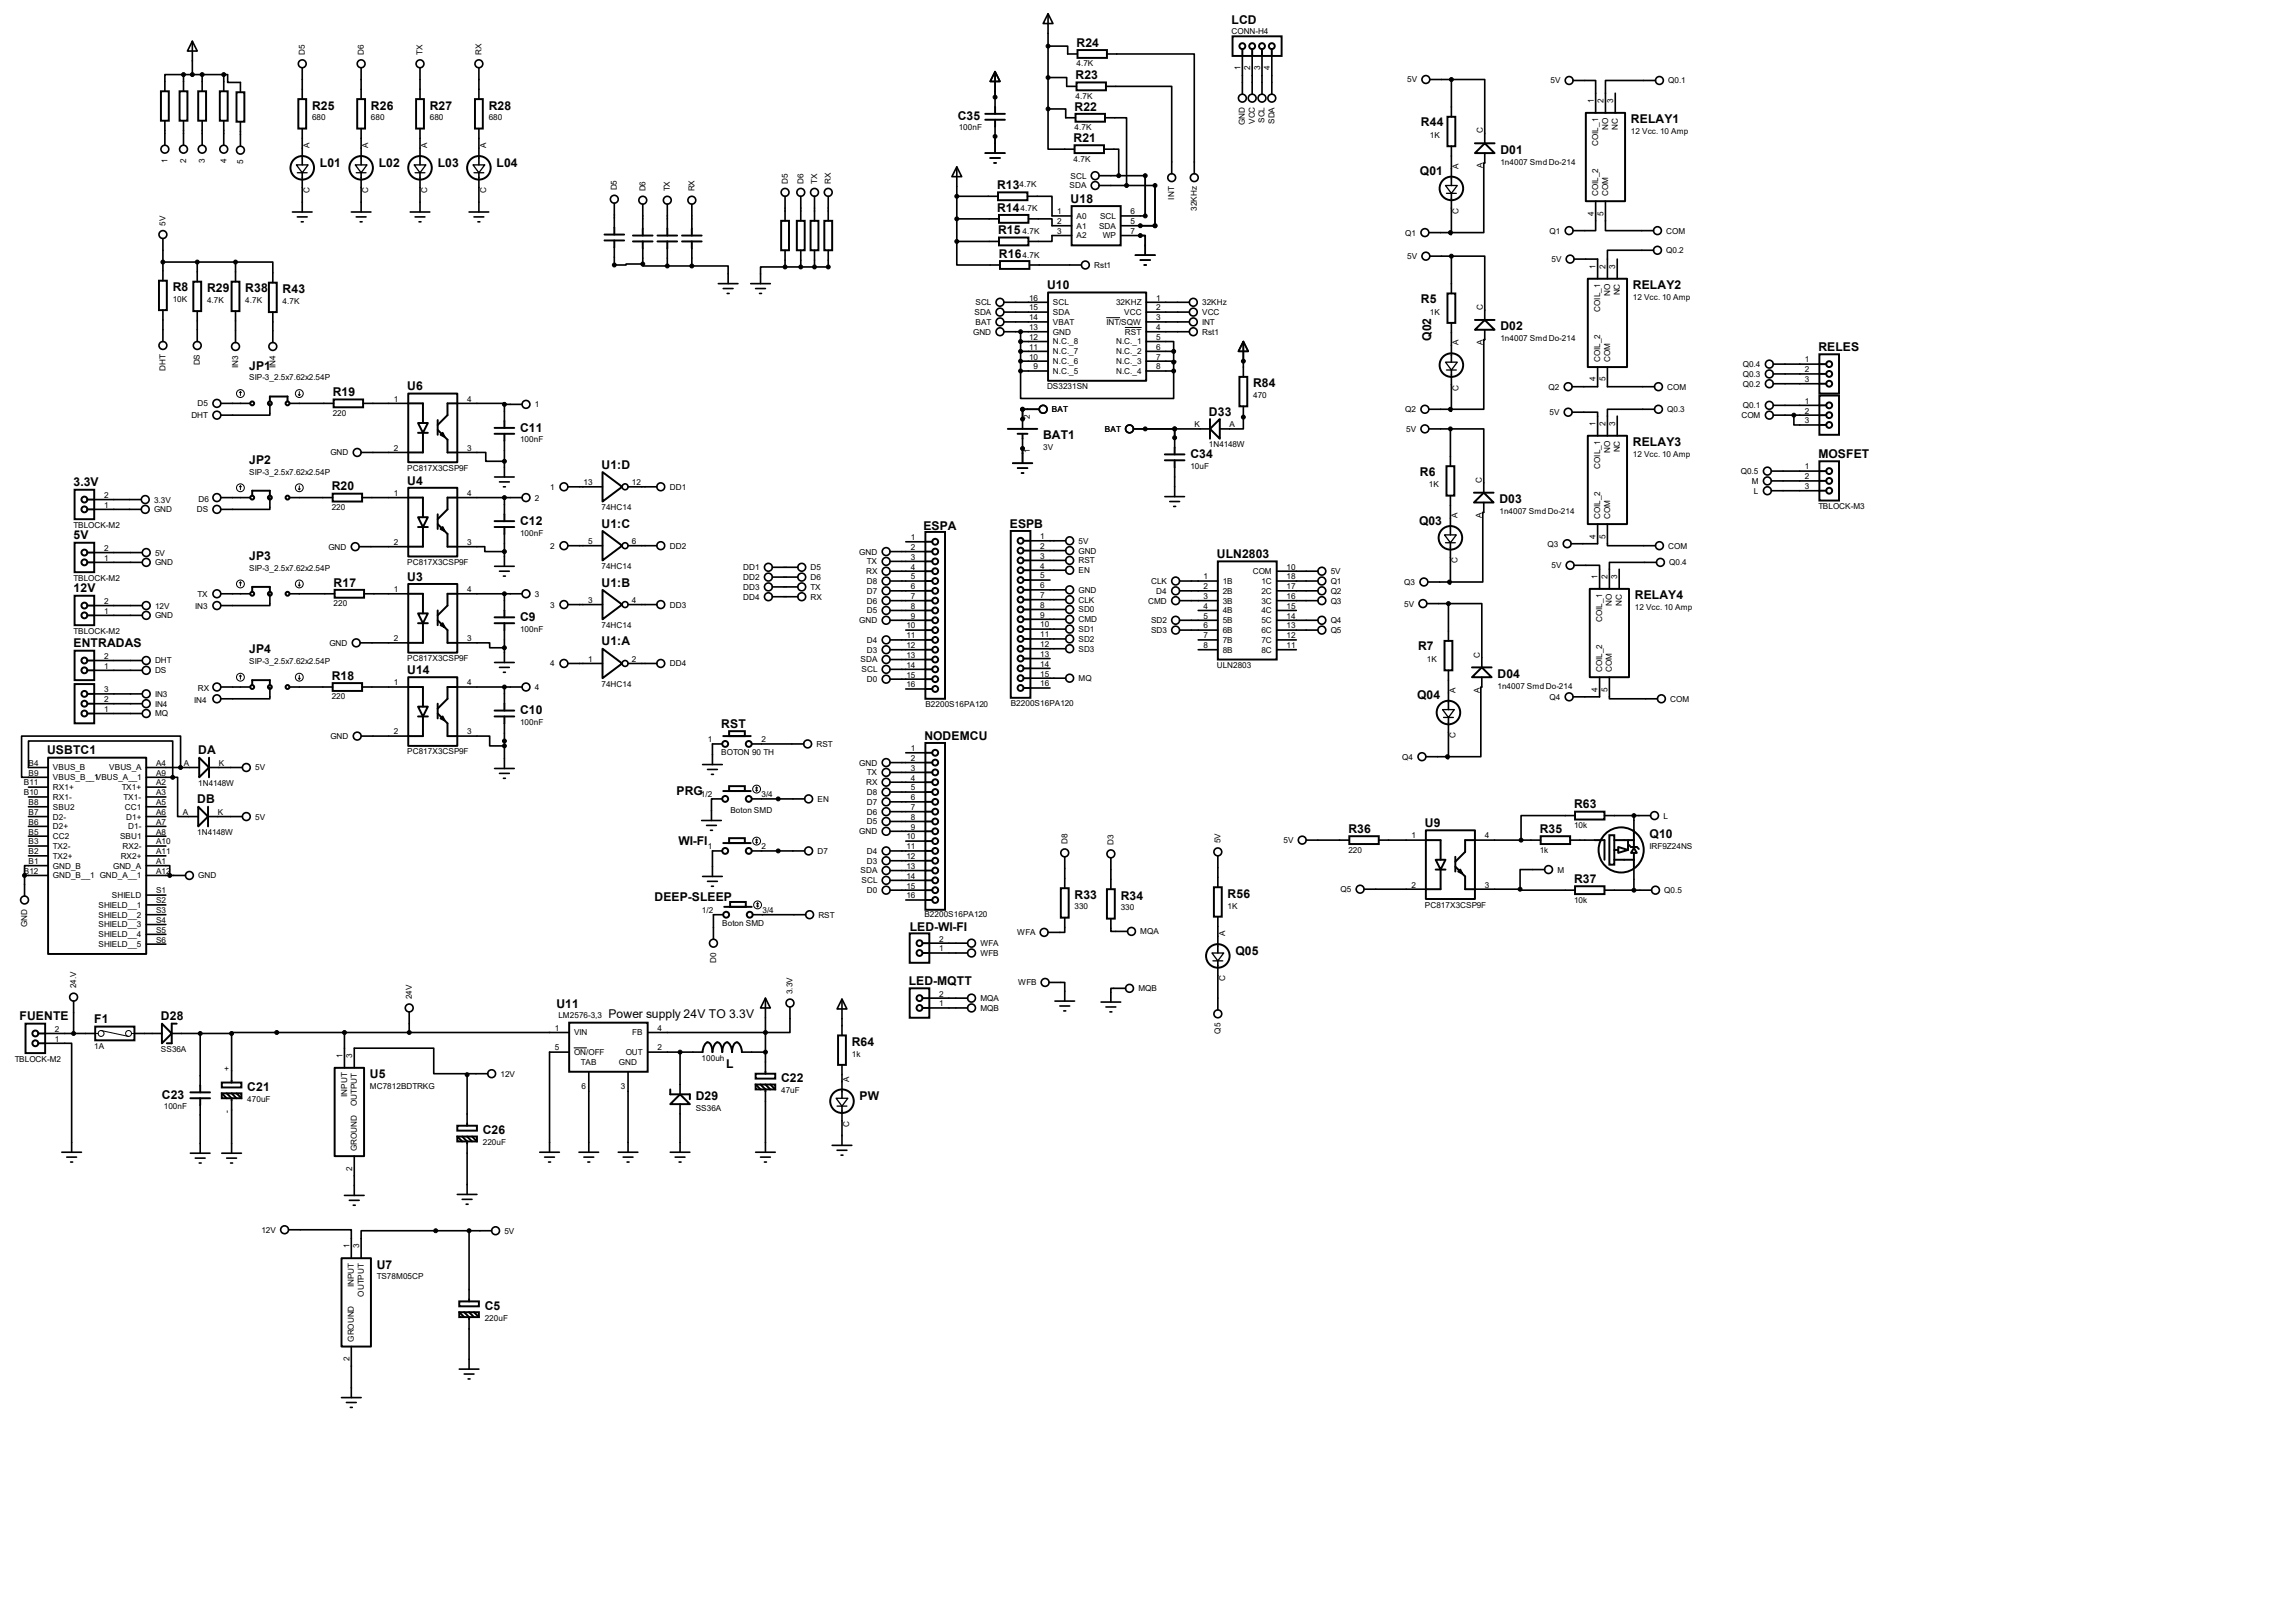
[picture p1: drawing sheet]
<svg xmlns="http://www.w3.org/2000/svg" width="297mm" height="210mm" viewBox="0 0 297 210" stroke-linecap="round" stroke-linejoin="round" font-family="sans-serif">
<defs><g id="words">
<g font-size="1.6">
<text x="159.4" y="3.1">LCD</text>
<text x="139.2" y="10.2">R23</text>
<text x="139.3" y="6.1">R24</text>
<text x="40.4" y="14.2">R25</text>
<text x="48" y="14.2">R26</text>
<text x="55.6" y="14.2">R27</text>
<text x="63.2" y="14.2">R28</text>
<text x="124" y="15.6">C35</text>
<text x="139.1" y="14.3">R22</text>
<text x="183.9" y="16.3">R44</text>
<text x="211.1" y="16">RELAY1</text>
<text x="41.4" y="21.5">L01</text>
<text x="49" y="21.5">L02</text>
<text x="56.6" y="21.5">L03</text>
<text x="64.3" y="21.5">L04</text>
<text x="138.9" y="18.4">R21</text>
<text x="183.8" y="22.7">Q01</text>
<text x="194.2" y="19.9">D01</text>
<text x="129" y="24.5">R13</text>
<text x="129" y="27.4">R14</text>
<text x="138.6" y="26.2">U18</text>
<text x="129.2" y="30.3">R15</text>
<text x="129.3" y="33.4">R16</text>
<text x="22.4" y="37.7">R8</text>
<text x="26.8" y="37.8">R29</text>
<text x="31.7" y="37.8">R38</text>
<text x="36.6" y="37.9">R43</text>
<text x="135.5" y="37.4">U10</text>
<text x="183.9" y="39.2">R5</text>
<text x="211.3" y="37.4">RELAY2</text>
<text x="32.3" y="47.8">JP1</text>
<text x="185.2" y="44.1" transform="rotate(-90 185.2 44.1)">Q02</text>
<text x="194.2" y="42.8">D02</text>
<text x="235.3" y="45.4">RELES</text>
<text x="43.1" y="51.3">R19</text>
<text x="52.7" y="50.5">U6</text>
<text x="156.5" y="53.8">D33</text>
<text x="162.2" y="50.1">R84</text>
<text x="67.3" y="55.8">C11</text>
<text x="135" y="56.9">BAT1</text>
<text x="154.1" y="59.3">C34</text>
<text x="211.3" y="57.7">RELAY3</text>
<text x="235.3" y="59.3">MOSFET</text>
<text x="9.5" y="62.9">3.3V</text>
<text x="32.3" y="60">JP2</text>
<text x="42.9" y="63.5">R20</text>
<text x="52.7" y="62.7">U4</text>
<text x="77.9" y="60.7">U1:D</text>
<text x="183.8" y="61.6">R6</text>
<text x="194.1" y="65.1">D03</text>
<text x="9.5" y="69.8">5V</text>
<text x="67.3" y="67.9">C12</text>
<text x="77.9" y="68.3">U1:C</text>
<text x="119.5" y="68.5">ESPA</text>
<text x="130.7" y="68.3">ESPB</text>
<text x="183.6" y="67.9">Q03</text>
<text x="9.5" y="76.7">12V</text>
<text x="32.3" y="72.5">JP3</text>
<text x="43.2" y="75.9">R17</text>
<text x="52.7" y="75.1">U3</text>
<text x="77.9" y="75.9">U1:B</text>
<text x="157.5" y="72.2">ULN2803</text>
<text x="211.6" y="77.6">RELAY4</text>
<text x="9.5" y="83.8">ENTRADAS</text>
<text x="67.3" y="80.3">C9</text>
<text x="77.9" y="83.5">U1:A</text>
<text x="32.3" y="84.5">JP4</text>
<text x="42.9" y="88">R18</text>
<text x="52.7" y="87.2">U14</text>
<text x="183.5" y="84.2">R7</text>
<text x="193.8" y="87.7">D04</text>
<text x="67.3" y="92.4">C10</text>
<text x="93.3" y="94.2">RST</text>
<text x="119.6" y="95.7">NODEMCU</text>
<text x="183.4" y="90.5">Q04</text>
<text x="6.1" y="97.6">USBTC1</text>
<text x="25.7" y="97.6">DA</text>
<text x="25.5" y="104">DB</text>
<text x="87.5" y="102.9">PRG</text>
<text x="174.5" y="107.8">R36</text>
<text x="184.4" y="107">U9</text>
<text x="199.3" y="107.8">R35</text>
<text x="203.7" y="104.6">R63</text>
<text x="87.8" y="109.3">WI-FI</text>
<text x="213.5" y="108.4">Q10</text>
<text x="84.7" y="116.5">DEEP-SLEEP</text>
<text x="139.1" y="116.3">R33</text>
<text x="145" y="116.4">R34</text>
<text x="158.9" y="116.2">R56</text>
<text x="203.7" y="114.3">R37</text>
<text x="117.7" y="120.5">LED-WI-FI</text>
<text x="159.9" y="123.5">Q05</text>
<text x="72" y="130.4">U11</text>
<text x="78.7" y="131.7">Power supply 24V TO 3.3V</text>
<text x="117.6" y="127.5">LED-MQTT</text>
<text x="2.5" y="132">FUENTE</text>
<text x="12.2" y="132.4">F1</text>
<text x="20.8" y="132">D28</text>
<text x="110.2" y="135.3">R64</text>
<text x="21" y="142.2">C23</text>
<text x="32" y="141.2">C21</text>
<text x="47.9" y="139.5">U5</text>
<text x="90" y="142.3">D29</text>
<text x="94" y="138.3">L</text>
<text x="101.1" y="140">C22</text>
<text x="111.3" y="142.3">PW</text>
<text x="62.5" y="146.8">C26</text>
<text x="48.8" y="164.2">U7</text>
<text x="62.7" y="169.5">C5</text>
</g>
<g font-size="1.1">
<text x="159.4" y="4.4">CONN-H4</text>
<text x="39.5" y="7.1" transform="rotate(-90 39.5 7.1)">D5</text>
<text x="47.1" y="7.1" transform="rotate(-90 47.1 7.1)">D6</text>
<text x="54.7" y="7.1" transform="rotate(-90 54.7 7.1)">TX</text>
<text x="62.3" y="7.1" transform="rotate(-90 62.3 7.1)">RX</text>
<text x="139.3" y="8.6">4.7K</text>
<text x="160.5" y="9.1" transform="rotate(-90 160.5 9.1)">1</text>
<text x="161.8" y="9.1" transform="rotate(-90 161.8 9.1)">2</text>
<text x="163.1" y="9.1" transform="rotate(-90 163.1 9.1)">3</text>
<text x="164.3" y="9.1" transform="rotate(-90 164.3 9.1)">4</text>
<text x="182.1" y="10.7">5V</text>
<text x="200.7" y="10.8">5V</text>
<text x="215.9" y="10.8">Q0.1</text>
<text x="40.4" y="15.6">680</text>
<text x="48" y="15.6">680</text>
<text x="55.6" y="15.6">680</text>
<text x="63.2" y="15.6">680</text>
<text x="124.1" y="16.8">100nF</text>
<text x="139.1" y="16.8">4.7K</text>
<text x="139.2" y="12.8">4.7K</text>
<text x="161.1" y="16.2" transform="rotate(-90 161.1 16.2)">GND</text>
<text x="162.4" y="16" transform="rotate(-90 162.4 16)">VCC</text>
<text x="163.7" y="15.9" transform="rotate(-90 163.7 15.9)">SCL</text>
<text x="164.9" y="16" transform="rotate(-90 164.9 16)">SDA</text>
<text x="185" y="17.9">1K</text>
<text x="191.9" y="17.3" transform="rotate(-90 191.9 17.3)">C</text>
<text x="206.2" y="13.3" transform="rotate(-90 206.2 13.3)">1</text>
<text x="207.5" y="13.3" transform="rotate(-90 207.5 13.3)">2</text>
<text x="208.1" y="16.8" transform="rotate(-90 208.1 16.8)">NO</text>
<text x="208.8" y="13.3" transform="rotate(-90 208.8 13.3)">3</text>
<text x="209.4" y="16.8" transform="rotate(-90 209.4 16.8)">NC</text>
<text x="211.1" y="17.4">12 Vcc. 10 Amp</text>
<text x="21.7" y="21" transform="rotate(-90 21.7 21)">1</text>
<text x="24.1" y="21" transform="rotate(-90 24.1 21)">2</text>
<text x="26.5" y="21" transform="rotate(-90 26.5 21)">3</text>
<text x="29.3" y="21" transform="rotate(-90 29.3 21)">4</text>
<text x="31.5" y="21.2" transform="rotate(-90 31.5 21.2)">5</text>
<text x="40" y="19.2" transform="rotate(-90 40 19.2)">A</text>
<text x="47.7" y="19.2" transform="rotate(-90 47.7 19.2)">A</text>
<text x="55.3" y="19.2" transform="rotate(-90 55.3 19.2)">A</text>
<text x="62.9" y="19.2" transform="rotate(-90 62.9 19.2)">A</text>
<text x="101.9" y="23.7" transform="rotate(-90 101.9 23.7)">D5</text>
<text x="104" y="23.7" transform="rotate(-90 104 23.7)">D6</text>
<text x="105.7" y="23.7" transform="rotate(-90 105.7 23.7)">TX</text>
<text x="107.5" y="23.7" transform="rotate(-90 107.5 23.7)">RX</text>
<text x="138.6" y="23.1">SCL</text>
<text x="138.9" y="20.9">4.7K</text>
<text x="188.8" y="21.8" transform="rotate(-90 188.8 21.8)">A</text>
<text x="191.9" y="21.8" transform="rotate(-90 191.9 21.8)">A</text>
<text x="194.2" y="21.3">1n4007 Smd Do-214</text>
<text x="206.8" y="18.9" transform="rotate(-90 206.8 18.9)">COIL_1</text>
<text x="21.4" y="29.2" transform="rotate(-90 21.4 29.2)">5V</text>
<text x="40" y="25" transform="rotate(-90 40 25)">C</text>
<text x="47.7" y="25" transform="rotate(-90 47.7 25)">C</text>
<text x="55.3" y="25" transform="rotate(-90 55.3 25)">C</text>
<text x="62.9" y="25" transform="rotate(-90 62.9 25)">C</text>
<text x="79.8" y="24.6" transform="rotate(-90 79.8 24.6)">D5</text>
<text x="83.5" y="24.8" transform="rotate(-90 83.5 24.8)">D6</text>
<text x="86.7" y="24.8" transform="rotate(-90 86.7 24.8)">TX</text>
<text x="89.9" y="24.8" transform="rotate(-90 89.9 24.8)">RX</text>
<text x="132" y="24.2">4.7K</text>
<text x="132.1" y="27.3">4.7K</text>
<text x="136.8" y="29">2</text>
<text x="136.8" y="27.7">1</text>
<text x="138.4" y="24.4">SDA</text>
<text x="139.3" y="29.6">A1</text>
<text x="139.3" y="28.3">A0</text>
<text x="142.2" y="29.6">SDA</text>
<text x="142.4" y="28.3">SCL</text>
<text x="146.3" y="27.7">6</text>
<text x="146.3" y="29">5</text>
<text x="152" y="25.8" transform="rotate(-90 152 25.8)">INT</text>
<text x="154.9" y="27.3" transform="rotate(-90 154.9 27.3)">32KHz</text>
<text x="188.8" y="27.7" transform="rotate(-90 188.8 27.7)">C</text>
<text x="206.2" y="27.9" transform="rotate(-90 206.2 27.9)">4</text>
<text x="206.8" y="25.4" transform="rotate(-90 206.8 25.4)">COIL_2</text>
<text x="207.5" y="27.9" transform="rotate(-90 207.5 27.9)">5</text>
<text x="208.1" y="25.4" transform="rotate(-90 208.1 25.4)">COM</text>
<text x="132.3" y="30.3">4.7K</text>
<text x="132.3" y="33.4">4.7K</text>
<text x="136.8" y="30.3">3</text>
<text x="139.3" y="30.9">A2</text>
<text x="141.6" y="34.7">Rst1</text>
<text x="142.7" y="30.9">WP</text>
<text x="146.3" y="30.3">7</text>
<text x="181.9" y="30.5">Q1</text>
<text x="182.1" y="33.5">5V</text>
<text x="200.5" y="30.2">Q1</text>
<text x="200.8" y="33.9">5V</text>
<text x="206.5" y="34.8" transform="rotate(-90 206.5 34.8)">1</text>
<text x="207.8" y="34.8" transform="rotate(-90 207.8 34.8)">2</text>
<text x="209" y="34.8" transform="rotate(-90 209 34.8)">3</text>
<text x="215.6" y="30.2">COM</text>
<text x="215.6" y="32.8">Q0.2</text>
<text x="22.4" y="39.1">10K</text>
<text x="26.8" y="39.2">4.7K</text>
<text x="31.7" y="39.2">4.7K</text>
<text x="36.6" y="39.3">4.7K</text>
<text x="126.1" y="40.8">SDA</text>
<text x="126.2" y="39.5">SCL</text>
<text x="133.2" y="38.9">16</text>
<text x="133.2" y="40.2">15</text>
<text x="133.2" y="41.4">14</text>
<text x="136.3" y="39.5">SCL</text>
<text x="136.3" y="40.8">SDA</text>
<text x="144.4" y="39.5">32KHZ</text>
<text x="145.5" y="40.8">VCC</text>
<text x="149.6" y="38.9">1</text>
<text x="149.6" y="40.2">2</text>
<text x="149.6" y="41.4">3</text>
<text x="155.6" y="39.5">32KHz</text>
<text x="155.6" y="40.8">VCC</text>
<text x="185" y="40.7">1K</text>
<text x="191.9" y="40.1" transform="rotate(-90 191.9 40.1)">C</text>
<text x="207.1" y="40.3" transform="rotate(-90 207.1 40.3)">COIL_1</text>
<text x="208.4" y="38.3" transform="rotate(-90 208.4 38.3)">NO</text>
<text x="209.6" y="38.2" transform="rotate(-90 209.6 38.2)">NC</text>
<text x="211.3" y="38.8">12 Vcc. 10 Amp</text>
<text x="25.9" y="47.3" transform="rotate(-90 25.9 47.3)">DS</text>
<text x="30.8" y="47.6" transform="rotate(-90 30.8 47.6)">IN3</text>
<text x="35.6" y="47.6" transform="rotate(-90 35.6 47.6)">IN4</text>
<text x="125.9" y="43.3">GND</text>
<text x="126.2" y="42">BAT</text>
<text x="133.2" y="42.7">13</text>
<text x="133.2" y="44">12</text>
<text x="133.2" y="45.3">11</text>
<text x="133.2" y="46.5">10</text>
<text x="133.8" y="47.8">9</text>
<text x="136.3" y="42">VBAT</text>
<text x="136.3" y="43.3">GND</text>
<text x="136.3" y="44.6">N.C._8</text>
<text x="136.3" y="45.8">N.C._7</text>
<text x="136.3" y="47.1">N.C._6</text>
<text x="143.2" y="42">INT/SQW</text>
<text x="144.4" y="44.6">N.C._1</text>
<text x="144.4" y="45.8">N.C._2</text>
<text x="144.4" y="47.1">N.C._3</text>
<text x="145.6" y="43.3">RST</text>
<text x="149.6" y="42.7">4</text>
<text x="149.6" y="44">5</text>
<text x="149.6" y="45.3">6</text>
<text x="149.6" y="46.5">7</text>
<text x="149.6" y="47.8">8</text>
<text x="155.6" y="42">INT</text>
<text x="155.6" y="43.3">Rst1</text>
<text x="188.8" y="44.7" transform="rotate(-90 188.8 44.7)">A</text>
<text x="191.9" y="44.7" transform="rotate(-90 191.9 44.7)">A</text>
<text x="194.2" y="44.2">1n4007 Smd Do-214</text>
<text x="207.1" y="46.9" transform="rotate(-90 207.1 46.9)">COIL_2</text>
<text x="208.4" y="46.9" transform="rotate(-90 208.4 46.9)">COM</text>
<text x="225.6" y="47.5">Q0.4</text>
<text x="233.6" y="46.9">1</text>
<text x="21.4" y="48" transform="rotate(-90 21.4 48)">DHT</text>
<text x="25.6" y="52.6">D5</text>
<text x="32.3" y="49.2">SIP-3_2.5x7.62x2.54P</text>
<text x="43.1" y="53.8">220</text>
<text x="51" y="52">1</text>
<text x="60.5" y="52">4</text>
<text x="69.2" y="52.7">1</text>
<text x="135.5" y="50.4">DS3231SN</text>
<text x="136.1" y="53.3">BAT</text>
<text x="136.3" y="48.4">N.C._5</text>
<text x="144.4" y="48.4">N.C._4</text>
<text x="162.2" y="51.5">470</text>
<text x="181.9" y="53.3">Q2</text>
<text x="188.8" y="50.5" transform="rotate(-90 188.8 50.5)">C</text>
<text x="200.4" y="50.4">Q2</text>
<text x="200.5" y="53.7">5V</text>
<text x="206.5" y="49.4" transform="rotate(-90 206.5 49.4)">4</text>
<text x="207.8" y="49.4" transform="rotate(-90 207.8 49.4)">5</text>
<text x="215.8" y="50.4">COM</text>
<text x="215.8" y="53.3">Q0.3</text>
<text x="225.6" y="48.8">Q0.3</text>
<text x="225.6" y="50">Q0.2</text>
<text x="225.6" y="52.8">Q0.1</text>
<text x="233.6" y="48.2">2</text>
<text x="233.6" y="49.4">3</text>
<text x="233.6" y="52.2">1</text>
<text x="233.6" y="53.5">2</text>
<text x="24.8" y="54.1">DHT</text>
<text x="42.8" y="58.9">GND</text>
<text x="51" y="58.3">2</text>
<text x="60.5" y="58.3">3</text>
<text x="67.3" y="57.2">100nF</text>
<text x="133.3" y="58.6" transform="rotate(-90 133.3 58.6)">1</text>
<text x="133.3" y="54.2" transform="rotate(-90 133.3 54.2)">2</text>
<text x="135" y="58.3">3V</text>
<text x="143" y="55.9">BAT</text>
<text x="154.6" y="55.3">K</text>
<text x="156.5" y="57.9">1N4148W</text>
<text x="159.1" y="55.3">A</text>
<text x="182" y="55.9">5V</text>
<text x="206.5" y="55.1" transform="rotate(-90 206.5 55.1)">1</text>
<text x="207.8" y="55.1" transform="rotate(-90 207.8 55.1)">2</text>
<text x="208.4" y="58.6" transform="rotate(-90 208.4 58.6)">NO</text>
<text x="209" y="55.1" transform="rotate(-90 209 55.1)">3</text>
<text x="209.6" y="58.5" transform="rotate(-90 209.6 58.5)">NC</text>
<text x="211.3" y="59.1">12 Vcc. 10 Amp</text>
<text x="225.4" y="54.1">COM</text>
<text x="233.6" y="54.8">3</text>
<text x="13.5" y="65.7">1</text>
<text x="13.5" y="64.4">2</text>
<text x="19.9" y="65">3.3V</text>
<text x="25.7" y="64.9">D6</text>
<text x="32.3" y="61.4">SIP-3_2.5x7.62x2.54P</text>
<text x="42.9" y="66">220</text>
<text x="51" y="64.2">1</text>
<text x="52.7" y="60.9">PC817X3CSP9F</text>
<text x="60.5" y="64.2">4</text>
<text x="69.2" y="64.8">2</text>
<text x="71.2" y="63.4">1</text>
<text x="75.5" y="62.8">13</text>
<text x="77.9" y="66">74HC14</text>
<text x="81.8" y="62.8">12</text>
<text x="86.7" y="63.4">DD1</text>
<text x="154.1" y="60.7">10uF</text>
<text x="184.9" y="63.1">1K</text>
<text x="191.8" y="62.5" transform="rotate(-90 191.8 62.5)">C</text>
<text x="207.1" y="60.7" transform="rotate(-90 207.1 60.7)">COIL_1</text>
<text x="225.3" y="61.3">Q0.5</text>
<text x="226.7" y="62.6">M</text>
<text x="227" y="63.9">L</text>
<text x="233.6" y="60.7">1</text>
<text x="233.6" y="62">2</text>
<text x="233.6" y="63.3">3</text>
<text x="235.3" y="65.9">TBLOCK-M3</text>
<text x="9.5" y="68.3">TBLOCK-M2</text>
<text x="13.5" y="71.3">2</text>
<text x="19.9" y="66.3">GND</text>
<text x="20.1" y="71.9">5V</text>
<text x="25.5" y="66.3">DS</text>
<text x="42.5" y="71.1">GND</text>
<text x="51" y="70.5">2</text>
<text x="60.5" y="70.5">3</text>
<text x="67.3" y="69.3">100nF</text>
<text x="71.2" y="71">2</text>
<text x="76.1" y="70.4">5</text>
<text x="81.8" y="70.4">6</text>
<text x="86.7" y="71">DD2</text>
<text x="111.2" y="71.8">GND</text>
<text x="117.9" y="69.9">1</text>
<text x="117.9" y="71.2">2</text>
<text x="134.6" y="69.8">1</text>
<text x="134.6" y="71">2</text>
<text x="139.6" y="71.6">GND</text>
<text x="139.6" y="70.4">5V</text>
<text x="188.6" y="67.1" transform="rotate(-90 188.6 67.1)">A</text>
<text x="191.8" y="67" transform="rotate(-90 191.8 67)">A</text>
<text x="194.1" y="66.5">1n4007 Smd Do-214</text>
<text x="200.3" y="70.7">Q3</text>
<text x="206.5" y="69.7" transform="rotate(-90 206.5 69.7)">4</text>
<text x="207.1" y="67.2" transform="rotate(-90 207.1 67.2)">COIL_2</text>
<text x="207.8" y="69.7" transform="rotate(-90 207.8 69.7)">5</text>
<text x="208.4" y="67.2" transform="rotate(-90 208.4 67.2)">COM</text>
<text x="215.9" y="71">COM</text>
<text x="9.5" y="75.1">TBLOCK-M2</text>
<text x="13.5" y="72.6">1</text>
<text x="20.1" y="73.2">GND</text>
<text x="25.6" y="77.2">TX</text>
<text x="32.3" y="73.9">SIP-3_2.5x7.62x2.54P</text>
<text x="51" y="76.6">1</text>
<text x="52.7" y="73.1">PC817X3CSP9F</text>
<text x="60.5" y="76.6">4</text>
<text x="69.2" y="77.2">3</text>
<text x="77.9" y="73.6">74HC14</text>
<text x="96.2" y="77.6">DD4</text>
<text x="96.2" y="76.3">DD3</text>
<text x="96.2" y="75.1">DD2</text>
<text x="96.2" y="73.8">DD1</text>
<text x="104.9" y="73.8">D5</text>
<text x="104.9" y="75.1">D6</text>
<text x="104.9" y="76.3">TX</text>
<text x="104.9" y="77.6">RX</text>
<text x="112.1" y="74.3">RX</text>
<text x="112.2" y="76.8">D7</text>
<text x="112.2" y="75.6">D8</text>
<text x="112.2" y="73">TX</text>
<text x="117.9" y="72.4">3</text>
<text x="117.9" y="73.7">4</text>
<text x="117.9" y="75">5</text>
<text x="117.9" y="76.2">6</text>
<text x="117.9" y="77.5">7</text>
<text x="134.6" y="72.3">3</text>
<text x="134.6" y="73.6">4</text>
<text x="134.6" y="74.8">5</text>
<text x="134.6" y="76.1">6</text>
<text x="134.6" y="77.4">7</text>
<text x="139.6" y="78">CLK</text>
<text x="139.6" y="76.7">GND</text>
<text x="139.6" y="74.2">EN</text>
<text x="139.6" y="72.9">RST</text>
<text x="149" y="75.6">CLK</text>
<text x="149.6" y="76.8">D4</text>
<text x="155.7" y="75">1</text>
<text x="155.7" y="76.2">2</text>
<text x="155.7" y="77.5">3</text>
<text x="158.2" y="75.6">1B</text>
<text x="158.2" y="76.8">2B</text>
<text x="162.1" y="74.3">COM</text>
<text x="163.2" y="75.6">1C</text>
<text x="163.2" y="76.8">2C</text>
<text x="166.5" y="75">18</text>
<text x="166.5" y="76.2">17</text>
<text x="166.5" y="77.5">16</text>
<text x="166.5" y="73.7">10</text>
<text x="172.2" y="74.3">5V</text>
<text x="172.2" y="75.6">Q1</text>
<text x="172.2" y="76.8">Q2</text>
<text x="181.7" y="75.7">Q3</text>
<text x="188.6" y="72.9" transform="rotate(-90 188.6 72.9)">C</text>
<text x="200.8" y="73.5">5V</text>
<text x="206.8" y="74.9" transform="rotate(-90 206.8 74.9)">1</text>
<text x="208" y="74.9" transform="rotate(-90 208 74.9)">2</text>
<text x="209.3" y="74.9" transform="rotate(-90 209.3 74.9)">3</text>
<text x="216" y="73.2">Q0.4</text>
<text x="9.5" y="82">TBLOCK-M2</text>
<text x="13.5" y="79.4">1</text>
<text x="13.5" y="78.1">2</text>
<text x="20.1" y="78.7">12V</text>
<text x="20.1" y="80">GND</text>
<text x="25.3" y="78.7">IN3</text>
<text x="42.6" y="83.6">GND</text>
<text x="43.2" y="78.4">220</text>
<text x="51" y="83">2</text>
<text x="60.5" y="83">3</text>
<text x="67.3" y="81.7">100nF</text>
<text x="71.2" y="78.6">3</text>
<text x="76.1" y="78">3</text>
<text x="77.9" y="81.2">74HC14</text>
<text x="81.8" y="78">4</text>
<text x="86.7" y="78.6">DD3</text>
<text x="111.2" y="80.6">GND</text>
<text x="112.2" y="83.2">D4</text>
<text x="112.2" y="79.4">D5</text>
<text x="112.2" y="78.1">D6</text>
<text x="117.3" y="81.3">10</text>
<text x="117.3" y="82.6">11</text>
<text x="117.3" y="83.9">12</text>
<text x="117.9" y="78.8">8</text>
<text x="117.9" y="80.1">9</text>
<text x="134.6" y="78.7">8</text>
<text x="134.6" y="79.9">9</text>
<text x="134.6" y="81.2">10</text>
<text x="134.6" y="82.5">11</text>
<text x="134.6" y="83.7">12</text>
<text x="139.6" y="79.2">SD0</text>
<text x="139.6" y="80.5">CMD</text>
<text x="139.6" y="81.8">SD1</text>
<text x="139.6" y="83.1">SD2</text>
<text x="148.6" y="78.1">CMD</text>
<text x="149" y="80.6">SD2</text>
<text x="149" y="81.9">SD3</text>
<text x="155.7" y="78.8">4</text>
<text x="155.7" y="80.1">5</text>
<text x="155.7" y="81.3">6</text>
<text x="155.7" y="82.6">7</text>
<text x="155.7" y="83.9">8</text>
<text x="158.2" y="78.1">3B</text>
<text x="158.2" y="79.4">4B</text>
<text x="158.2" y="80.6">5B</text>
<text x="158.2" y="81.9">6B</text>
<text x="158.2" y="83.2">7B</text>
<text x="163.2" y="78.1">3C</text>
<text x="163.2" y="79.4">4C</text>
<text x="163.2" y="80.6">5C</text>
<text x="163.2" y="81.9">6C</text>
<text x="163.2" y="83.2">7C</text>
<text x="166.5" y="78.8">15</text>
<text x="166.5" y="80.1">14</text>
<text x="166.5" y="81.3">13</text>
<text x="166.5" y="82.6">12</text>
<text x="166.5" y="83.9">11</text>
<text x="172.2" y="78.1">Q3</text>
<text x="172.2" y="80.6">Q4</text>
<text x="172.2" y="81.9">Q5</text>
<text x="181.7" y="78.5">5V</text>
<text x="207.3" y="80.5" transform="rotate(-90 207.3 80.5)">COIL_1</text>
<text x="208.6" y="78.4" transform="rotate(-90 208.6 78.4)">NO</text>
<text x="209.9" y="78.4" transform="rotate(-90 209.9 78.4)">NC</text>
<text x="211.6" y="79">12 Vcc. 10 Amp</text>
<text x="13.5" y="86.5">1</text>
<text x="13.5" y="85.3">2</text>
<text x="13.5" y="89.6">3</text>
<text x="20.1" y="85.9">DHT</text>
<text x="20.1" y="87.1">DS</text>
<text x="25.6" y="89.4">RX</text>
<text x="32.3" y="85.9">SIP-3_2.5x7.62x2.54P</text>
<text x="51" y="88.7">1</text>
<text x="52.7" y="85.6">PC817X3CSP9F</text>
<text x="60.5" y="88.7">4</text>
<text x="69.2" y="89.3">4</text>
<text x="71.2" y="86.2">4</text>
<text x="76.1" y="85.6">1</text>
<text x="77.9" y="88.9">74HC14</text>
<text x="81.8" y="85.6">2</text>
<text x="86.7" y="86.2">DD4</text>
<text x="111.4" y="85.7">SDA</text>
<text x="111.5" y="87">SCL</text>
<text x="112.2" y="88.3">D0</text>
<text x="112.2" y="84.5">D3</text>
<text x="117.3" y="85.1">13</text>
<text x="117.3" y="86.4">14</text>
<text x="117.3" y="87.7">15</text>
<text x="117.3" y="88.9">16</text>
<text x="134.6" y="85">13</text>
<text x="134.6" y="86.3">14</text>
<text x="134.6" y="87.5">15</text>
<text x="134.6" y="88.8">16</text>
<text x="139.6" y="88.1">MQ</text>
<text x="139.6" y="84.3">SD3</text>
<text x="157.5" y="86.4">ULN2803</text>
<text x="158.2" y="84.5">8B</text>
<text x="163.2" y="84.5">8C</text>
<text x="184.7" y="85.7">1K</text>
<text x="188.4" y="89.7" transform="rotate(-90 188.4 89.7)">A</text>
<text x="191.5" y="89.6" transform="rotate(-90 191.5 89.6)">A</text>
<text x="191.5" y="85.1" transform="rotate(-90 191.5 85.1)">C</text>
<text x="193.8" y="89.1">1n4007 Smd Do-214</text>
<text x="206.8" y="89.5" transform="rotate(-90 206.8 89.5)">4</text>
<text x="207.3" y="87" transform="rotate(-90 207.3 87)">COIL_2</text>
<text x="208" y="89.5" transform="rotate(-90 208 89.5)">5</text>
<text x="208.6" y="87" transform="rotate(-90 208.6 87)">COM</text>
<text x="13.5" y="92.1">1</text>
<text x="13.5" y="90.8">2</text>
<text x="20.1" y="90.2">IN3</text>
<text x="20.1" y="91.4">IN4</text>
<text x="20.1" y="92.7">MQ</text>
<text x="25.1" y="90.9">IN4</text>
<text x="42.8" y="95.6">GND</text>
<text x="42.9" y="90.5">220</text>
<text x="51" y="95">2</text>
<text x="60.5" y="95">3</text>
<text x="67.3" y="93.8">100nF</text>
<text x="119.8" y="91.5">B2200S16PA120</text>
<text x="130.8" y="91.4">B2200S16PA120</text>
<text x="188.4" y="95.5" transform="rotate(-90 188.4 95.5)">C</text>
<text x="200.5" y="90.6">Q4</text>
<text x="216.2" y="90.8">COM</text>
<text x="3.1" y="101.6">B11</text>
<text x="3.7" y="99.1">B4</text>
<text x="3.7" y="100.4">B9</text>
<text x="6.9" y="99.7">VBUS_B</text>
<text x="6.9" y="101">VBUS_B__1VBUS_A__1</text>
<text x="14.1" y="99.7">VBUS_A</text>
<text x="20.2" y="101.6">A2</text>
<text x="20.2" y="99.1">A4</text>
<text x="20.2" y="100.4">A9</text>
<text x="23.8" y="99.1">A</text>
<text x="25.7" y="101.7">1N4148W</text>
<text x="28.3" y="99.1">K</text>
<text x="33" y="99.7">5V</text>
<text x="52.7" y="97.6">PC817X3CSP9F</text>
<text x="91.6" y="96.1">1</text>
<text x="93.3" y="97.7">BOTON 90 TH</text>
<text x="98.6" y="96.1">2</text>
<text x="105.7" y="96.6">RST</text>
<text x="111.2" y="99.1">GND</text>
<text x="112.1" y="101.6">RX</text>
<text x="112.2" y="100.3">TX</text>
<text x="117.9" y="97.2">1</text>
<text x="117.9" y="98.5">2</text>
<text x="117.9" y="99.7">3</text>
<text x="117.9" y="101">4</text>
<text x="181.5" y="98.3">Q4</text>
<text x="3.1" y="102.9">B10</text>
<text x="3.7" y="108">B5</text>
<text x="3.7" y="106.7">B6</text>
<text x="3.7" y="105.5">B7</text>
<text x="3.7" y="104.2">B8</text>
<text x="6.9" y="107.3">D2+</text>
<text x="6.9" y="106">D2-</text>
<text x="6.9" y="102.2">RX1+</text>
<text x="6.9" y="103.5">RX1-</text>
<text x="6.9" y="104.8">SBU2</text>
<text x="15.7" y="102.2">TX1+</text>
<text x="16" y="103.5">TX1-</text>
<text x="16.2" y="104.8">CC1</text>
<text x="16.3" y="106">D1+</text>
<text x="16.6" y="107.3">D1-</text>
<text x="20.2" y="104.2">A5</text>
<text x="20.2" y="105.5">A6</text>
<text x="20.2" y="106.7">A7</text>
<text x="20.2" y="108">A8</text>
<text x="20.2" y="102.9">A3</text>
<text x="23.7" y="105.5">A</text>
<text x="28.2" y="105.5">K</text>
<text x="33" y="106">5V</text>
<text x="90.7" y="103.2">1/2</text>
<text x="94.5" y="105.2">Boton SMD</text>
<text x="98.6" y="103.2">3/4</text>
<text x="105.8" y="103.8">EN</text>
<text x="111.2" y="107.9">GND</text>
<text x="112.2" y="106.7">D5</text>
<text x="112.2" y="105.4">D6</text>
<text x="112.2" y="104.1">D7</text>
<text x="112.2" y="102.9">D8</text>
<text x="117.9" y="102.3">5</text>
<text x="117.9" y="103.5">6</text>
<text x="117.9" y="104.8">7</text>
<text x="117.9" y="106.1">8</text>
<text x="117.9" y="107.4">9</text>
<text x="203.7" y="107.1">10k</text>
<text x="215.3" y="105.9">L</text>
<text x="3.1" y="113.1">B12</text>
<text x="3.7" y="111.8">B1</text>
<text x="3.7" y="110.5">B2</text>
<text x="3.7" y="109.3">B3</text>
<text x="6.9" y="108.6">CC2</text>
<text x="6.9" y="112.4">GND_B</text>
<text x="6.9" y="113.7">GND_B__1 GND_A__1</text>
<text x="6.9" y="111.1">TX2+</text>
<text x="6.9" y="109.9">TX2-</text>
<text x="14.6" y="112.4">GND_A</text>
<text x="15.5" y="108.6">SBU1</text>
<text x="15.6" y="111.1">RX2+</text>
<text x="15.9" y="109.9">RX2-</text>
<text x="20.2" y="111.8">A1</text>
<text x="20.2" y="113.1">A12</text>
<text x="20.2" y="110.5">A11</text>
<text x="20.2" y="109.3">A10</text>
<text x="25.5" y="108">1N4148W</text>
<text x="25.7" y="113.7">GND</text>
<text x="91.6" y="109.9">1</text>
<text x="98.6" y="109.9">2</text>
<text x="105.8" y="110.5">D7</text>
<text x="111.4" y="113">SDA</text>
<text x="112.2" y="111.8">D3</text>
<text x="112.2" y="110.5">D4</text>
<text x="117.3" y="108.6">10</text>
<text x="117.3" y="109.9">11</text>
<text x="117.3" y="111.2">12</text>
<text x="117.3" y="112.4">13</text>
<text x="117.3" y="113.7">14</text>
<text x="138.1" y="109.2" transform="rotate(-90 138.1 109.2)">D8</text>
<text x="144.1" y="109.4" transform="rotate(-90 144.1 109.4)">D3</text>
<text x="157.9" y="109.1" transform="rotate(-90 157.9 109.1)">5V</text>
<text x="166.1" y="109.1">5V</text>
<text x="174.5" y="110.3">220</text>
<text x="182.7" y="108.5">1</text>
<text x="192.2" y="108.5">4</text>
<text x="199.3" y="110.3">1k</text>
<text x="201.5" y="112.9">M</text>
<text x="213.5" y="109.8">IRF9Z24NS</text>
<text x="3.5" y="119.9" transform="rotate(-90 3.5 119.9)">GND</text>
<text x="12.7" y="117.5">SHIELD__1</text>
<text x="12.7" y="118.7">SHIELD__2</text>
<text x="14.5" y="116.2">SHIELD</text>
<text x="20.2" y="115.6">S1</text>
<text x="20.2" y="116.9">S2</text>
<text x="20.2" y="118.2">S3</text>
<text x="20.2" y="119.4">S4</text>
<text x="90.8" y="118.2">1/2</text>
<text x="93.5" y="119.8">Boton SMD</text>
<text x="98.7" y="118.2">3/4</text>
<text x="105.9" y="118.7">RST</text>
<text x="111.5" y="114.3">SCL</text>
<text x="112.2" y="115.6">D0</text>
<text x="117.3" y="115">15</text>
<text x="117.3" y="116.2">16</text>
<text x="119.6" y="118.7">B2200S16PA120</text>
<text x="139.1" y="117.7">330</text>
<text x="145" y="117.8">330</text>
<text x="158.9" y="117.6">1K</text>
<text x="173.5" y="115.4">Q5</text>
<text x="182.7" y="114.9">2</text>
<text x="184.4" y="117.4">PC817X3CSP9F</text>
<text x="192.2" y="114.9">3</text>
<text x="203.7" y="116.8">10k</text>
<text x="215.4" y="115.6">Q0.5</text>
<text x="12.7" y="120">SHIELD__3</text>
<text x="12.7" y="121.3">SHIELD__4</text>
<text x="12.7" y="122.6">SHIELD__5</text>
<text x="20.2" y="120.7">S5</text>
<text x="20.2" y="122">S6</text>
<text x="92.7" y="124.5" transform="rotate(-90 92.7 124.5)">D0</text>
<text x="121.5" y="123.1">1</text>
<text x="121.5" y="121.8">2</text>
<text x="126.9" y="122.4">WFA</text>
<text x="126.9" y="123.7">WFB</text>
<text x="131.7" y="121">WFA</text>
<text x="147.6" y="120.9">MQA</text>
<text x="158.5" y="121.2" transform="rotate(-90 158.5 121.2)">A</text>
<text x="9.9" y="127.9" transform="rotate(-90 9.9 127.9)">24.V</text>
<text x="53.3" y="129.3" transform="rotate(-90 53.3 129.3)">24V</text>
<text x="72.3" y="131.8">LM2576-3,3</text>
<text x="102.6" y="128.7" transform="rotate(-90 102.6 128.7)">3.3V</text>
<text x="121.5" y="130.2">1</text>
<text x="121.5" y="128.9">2</text>
<text x="126.9" y="129.5">MQA</text>
<text x="126.9" y="130.8">MQB</text>
<text x="131.8" y="127.5">WFB</text>
<text x="147.3" y="128.3">MQB</text>
<text x="158.5" y="127" transform="rotate(-90 158.5 127)">C</text>
<text x="1.9" y="137.4">TBLOCK-M2</text>
<text x="7.1" y="134.8">1</text>
<text x="7.1" y="133.5">2</text>
<text x="12.2" y="135.7">1A</text>
<text x="20.8" y="136.1">SS36A</text>
<text x="44.3" y="136.9" transform="rotate(-90 44.3 136.9)">1</text>
<text x="45.6" y="136.9" transform="rotate(-90 45.6 136.9)">3</text>
<text x="71.8" y="133.4">1</text>
<text x="71.8" y="135.9">5</text>
<text x="74.3" y="134">VIN</text>
<text x="74.3" y="136.5">ON/OFF</text>
<text x="75.2" y="137.8">TAB</text>
<text x="80.1" y="137.8">GND</text>
<text x="81" y="136.5">OUT</text>
<text x="81.8" y="134">FB</text>
<text x="85.1" y="133.4">4</text>
<text x="85.1" y="135.9">2</text>
<text x="90.8" y="137.2">100uh</text>
<text x="110.2" y="136.7">1k</text>
<text x="157.9" y="133.7" transform="rotate(-90 157.9 133.7)">Q5</text>
<text x="21.2" y="143.5">100nF</text>
<text x="29.7" y="144" transform="rotate(-90 29.7 144)">-</text>
<text x="29.7" y="138.6" transform="rotate(-90 29.7 138.6)">+</text>
<text x="32" y="142.6">470uF</text>
<text x="44.9" y="141.9" transform="rotate(-90 44.9 141.9)">INPUT</text>
<text x="46.2" y="143.1" transform="rotate(-90 46.2 143.1)">OUTPUT</text>
<text x="47.9" y="140.9">MC7812BDTRKG</text>
<text x="64.8" y="139.3">12V</text>
<text x="75.3" y="140.9">6</text>
<text x="80.3" y="140.9">3</text>
<text x="90" y="143.7">SS36A</text>
<text x="101.1" y="141.4">47uF</text>
<text x="109.9" y="140" transform="rotate(-90 109.9 140)">A</text>
<text x="46.2" y="149" transform="rotate(-90 46.2 149)">GROUND</text>
<text x="62.5" y="148.2">220uF</text>
<text x="109.9" y="145.8" transform="rotate(-90 109.9 145.8)">C</text>
<text x="45.6" y="151.5" transform="rotate(-90 45.6 151.5)">2</text>
<text x="33.8" y="159.5">12V</text>
<text x="45.2" y="161.5" transform="rotate(-90 45.2 161.5)">1</text>
<text x="46.5" y="161.5" transform="rotate(-90 46.5 161.5)">3</text>
<text x="65.3" y="159.6">5V</text>
<text x="45.8" y="166.6" transform="rotate(-90 45.8 166.6)">INPUT</text>
<text x="47.1" y="167.8" transform="rotate(-90 47.1 167.8)">OUTPUT</text>
<text x="48.8" y="165.6">TS78M05CP</text>
<text x="45.8" y="173.6" transform="rotate(-90 45.8 173.6)">GROUND</text>
<text x="62.7" y="170.9">220uF</text>
<text x="45.2" y="176.1" transform="rotate(-90 45.2 176.1)">2</text>
</g>
</g></defs>
<g fill="none" stroke="#000" stroke-width=".21">
<path d="M21.3 15.6v3.2M23.7 9.7h-2.4v2.1M23.7 9.7v2.1M23.7 15.6v3.2M23.7 9.7h5.3M24.9 5.3l.6 1.3h-1.2zM24.9 5.3v4.4M26.2 9.7v2.1M26.2 15.6v3.2M29 9.7h.5v1h1.6v1.2M29 9.7v2.1M29 15.6v3.2"/>
<path d="M31.1 15.7v3.2M39.1 8.8v4M39.1 16.6v4.7M46.7 8.8v4M46.7 16.6v4.7M54.4 8.8v4M54.4 16.6v4.7M62 8.8v4M62 16.6v4.7M127.5 19.8h2.5M128.8 9.3l.6 1.2h-1.3zM128.8 12.6h.1"/>
<path d="M128.8 17.7h.1M128.8 9.3v4.5M128.8 16.4v3.4M135.6 1.8l.7 1.2h-1.3zM135.6 6h2.6v1h1.2M135.6 14.1v5.2h3.5M135.6 14.1h2.3v1.1h1.3M135.6 10h2.4v1.2h1.3M135.6 1.8v12.3M142.9 19.3h1.9v3.4M143 15.2h2.8v8.8M143.1 11.2h8.5v11.3"/>
<path d="M143.3 7h11.3v15.5M160.8 7.2v5M162.1 7.2v5M163.3 7.2v5M164.6 7.2v5M185 10.3h2.8M187.8 10.3h4.4v8.2M187.8 10.3v4.8M187.8 18.9v5.1M192.2 19.8v1.3h-.2v9h-4.3M203.6 10.4h2.9v4.2M209 12.1v2.5"/>
<path d="M214.2 10.4h-6.4v4.2M21.1 30.9v5.4M21.1 33.9h9.4M25.5 33.9v2.5M30.5 33.9h4.8v2.7M30.5 33.9v2.5M37.8 27.4h2.6M38.5 28.1h1.3M39 28.7h.2M39.1 22.4v5M45.5 27.4h2.5M46.1 28.1h1.3"/>
<path d="M46.6 28.7h.3M46.7 22.4v5M53.1 27.4h2.5M53.7 28.1h1.3M54.2 28.7h.3M54.4 22.4v5M60.7 27.4h2.5M61.3 28.1h1.3M61.8 28.7h.3M62 22.4v5M79.5 32v2.3h1.5v-.1h2.2M79.5 26.3v3.2"/>
<path d="M83.2 34.2v.2h3.2M83.2 26.4v3.2M83.2 32.1v2.1M86.4 34.4h3.1M86.4 26.4v3.2M86.4 32.1v2.3M89.5 34.4h4.7v2.3M89.5 26.4v3.2M89.5 32.1v2.3M93 36.7h2.5M93.6 37.3h1.3M94.1 38h.3"/>
<path d="M97.2 36.7h2.5M97.8 37.3h1.3M98.3 38h.3M101.6 34.5h-3.2v2.2M101.6 25.4v3.2M101.6 32.4v2.1M103.6 25.4v3.2M103.6 32.4v2.1M105.4 25.4v3.2M105.4 32.4v2.1M107.2 25.4v3.2M107.2 32.4v2.1h-5.6"/>
<path d="M123.8 21.6l.7 1.3h-1.3zM123.8 31.2v3.1h5.6M123.8 31.2h5.5M123.8 21.6v9.6M123.8 28.3h5.5M123.8 25.4h5.4M128.1 20.4h1.3M128.7 21.1h.2M129.9 39.1h5.7M133 25.4h3.1v2.5h2.6M133.1 28.3h3v.9h2.6M133.2 34.3h6.8"/>
<path d="M138.7 30.5h-2.6v.7h-3M142.2 22.7h6v5.2h-3.2M142.2 24h7.3v5.2M145 29.2h4.5M145 30.5h2.6M146.9 33h2.6M147.6 29.2h.1M147.6 30.5h.6v2.5M147.6 30.5h.1M147.6 33.7h1.2M148.1 34.3h.2M148.3 39.1h5.6"/>
<path d="M149.5 29.2h.1M184.9 30.1h2.8M185 33.1h2.8M187.8 25v5.4h-.1v-.3M187.8 33.1h4.4v8.3M187.8 33.1v4.9M203.7 33.5h3.1v2.6M206.5 26v3.8h-2.9M207.8 26v3.8h6.2M209.3 33.5v2.6M214 32.4h-6v3.7M21.1 40.1v4.1"/>
<path d="M25.5 40.3v3.9M28.6 52.2h3.8M30.5 40.3v4M34.9 52.2v1.5h-6.3M35.3 40.4v3.9M37.5 52.2h5.7M46.7 58.5h6.1M47 52.2h5.8M59.2 52.2h6.1v.1M59.2 58.5h3.7v1.2h2.4M65.3 52.3v2.2M65.3 57v4.7"/>
<path d="M65.3 52.3h2.3M129.9 40.4h5.7M129.9 41.7h5.7M129.9 42.9h5.7M131.1 59.9h2.5M132.1 48v3.6h19.8v-3.6M132.1 42.9v5.1M132.1 44.2h3.5M132.1 45.5h3.5M132.1 46.7h3.5M132.1 48h3.5M132.3 54.2h.1"/>
<path d="M132.3 58h.1M132.3 53h.1M132.3 53h2.2M132.3 53v2.5M132.3 56.8v3.1M146.7 55.5h9.9M148.2 55.5h.1M148.3 46.7h3.8v.2h-.2M148.3 44.2h3.6v1.3M148.3 40.4h5.6M148.3 41.7h5.6M148.3 42.9h5.6"/>
<path d="M148.3 45.5h3.6M148.3 48h3.6M151.9 45.5v2.5M152 55.5h.1M152 56.6h.1M152 55.5v2.4M160.9 44.2l.6 1.3h-1.2zM160.9 46.7h.1M160.9 52.6v2.9h-3M160.9 44.2v4.6M184.9 53h2.8M184.9 55.5h2.8"/>
<path d="M187.7 55.5h4.3v8.3M187.7 55.5v4.8M187.8 47.9v5.3h-.1v-.2M187.8 41.8v5.1M192.2 42.7v1.2h-.2v9.1h-4.3M203.5 53.3h3.3v3.1M206.8 47.5v2.5h-3.3M208 47.5v2.5h6.1M209.3 53.8v2.6M214.1 53h-6.1v3.4M229.5 47.1h6M229.5 48.4h6"/>
<path d="M229.5 49.7h6M229.5 52.5h6M229.5 53.7h6M232.2 53.7v1.3h3.3M12.2 78.4h6.2M12.2 79.6h6.2M12.2 71.5h6.2M12.2 72.8h6.2M12.2 64.6h6.1M12.2 65.9h6.1M28.6 76.8h3.8M28.6 64.4h3.8"/>
<path d="M34.9 64.4v1.5h-6.3M34.9 76.8v1.6h-6.3M37.5 76.8h5.8M37.5 64.4h5.6M46.5 70.7h6.3M46.9 64.4h5.9M47.1 76.8h5.7M59.2 70.7h3.5v.7h2.6M59.2 76.8h8.4M59.2 64.4h8.4M64 61.7h2.5M64 73.3h2.5"/>
<path d="M64.6 73.9h1.3M64.6 62.4h1.3M65.2 63h.2M65.2 74.5h.2M65.3 64.4v2.1M65.3 69.1v4.2M65.3 76.8v2.2M73.5 78.2h4.5M73.5 70.6h4.5M73.5 63h4.5M81.3 78.2h3.7M81.3 70.6h3.7"/>
<path d="M81.3 63h3.7M99.9 73.4h3.4M99.9 74.7h3.4M99.9 75.9h3.4M99.9 77.2h3.4M115.2 73.9h4.6M115.2 75.2h4.6M115.2 76.5h4.6M115.2 77.7h4.6M115.2 71.4h4.6M115.2 72.6h4.6M115.2 79h4.6"/>
<path d="M117.2 70.1h2.6M131.7 60.6h1.3M132.2 61.2h.3M133.3 70h4.6M133.3 71.2h4.6M133.3 72.5h4.6M133.3 73.8h4.6M133.3 76.3h4.6M133.3 77.6h4.6M133.3 78.9h4.6M133.3 75.1h2.6M150.7 64.3h2.6"/>
<path d="M151.4 64.9h1.3M151.9 65.5h.2M152 60.5v3.8M152.7 75.2h4.9M152.7 76.5h4.9M152.7 77.7h4.9M155.1 79h2.5M165.2 73.9h5.4M165.2 75.2h5.4M165.2 76.5h5.4M165.2 77.7h5.4M165.2 79h2.6"/>
<path d="M184.7 78.1h2.8M184.8 75.3h2.8M187.5 78.1h4.3v8.3M187.5 78.1v4.8M187.7 70.2v5.4h-.1v-.3M187.7 64.1v5.1M192 65v1.3h-.1v9h-4.3M203.7 73.2h3.3v3M206.8 67.8v2.6h-3.5M208 67.8v2.8h6.2M209.5 73.7v2.5M214.4 72.8h-6.1v3.4"/>
<path d="M229.2 61h6.3M229.2 62.2h6.3M229.2 63.5h6.3M6.2 99.3h-2.5v-3.4h18.7v4.7M12.2 86.7h6.2M12.2 85.5h6.2M12.2 92.3h6.2M12.2 91.1h6.2M12.2 89.8h6.2M18.9 99.3h6.9M23.4 99.3v-4.1h-20.6v5.4h3.4M27.1 99.3h4.3"/>
<path d="M28.6 88.9h3.8M34.9 88.9v1.5h-6.3M37.5 88.9h5.6M46.6 83.2h6.2M46.7 95.2h6.1M46.9 88.9h5.9M59.2 83.2h4.2v.6h1.9M59.2 95.2h4.2v1.3h1.9M59.2 88.9h8.4M64 85.7h2.5M64 99.4h2.5M64.6 86.4h1.3"/>
<path d="M65.2 87h.2M65.3 81.5v4.2M65.3 88.9v2.2M65.3 93.6v5.8M73.5 85.9h4.5M81.3 85.9h3.7M90.9 98.9h2.6M91.6 99.6h1.2M93.5 96.3h-1.3v2.6M97.3 96.3h6.7M115.2 80.3h4.6M115.2 82.8h4.6"/>
<path d="M115.2 84.1h4.6M115.2 85.3h4.6M115.2 86.6h4.6M115.2 87.9h4.6M115.2 98.7h4.6M115.2 99.9h4.6M117.2 81.5h2.6M117.2 89.2h2.6M117.2 97.4h2.6M133.3 80.1h4.6M133.3 81.4h4.6M133.3 82.7h4.6"/>
<path d="M133.3 83.9h4.6M133.3 87.8h4.6M133.3 85.2h2.6M133.3 86.5h2.6M133.3 89h2.6M152.7 80.3h4.9M152.7 81.5h4.9M155.1 82.8h2.5M155.1 84.1h2.5M165.2 80.3h5.4M165.2 81.5h5.4M165.2 82.8h2.6"/>
<path d="M165.2 84.1h2.6M184.5 97.9h2.8M187.5 92.8v5.4h-.2v-.3M187.5 86.7v5.1M191.8 87.6v1.3h-.2v9h-4.3M207 87.6v2.6h-3.4M208.3 87.6v2.8h6.2M3.2 113.3h3M3.2 113.3v2.7M3.7 105.7h2.5M3.7 104.4h2.5M3.7 108.2h2.5"/>
<path d="M3.7 106.9h2.5M3.7 101.9h2.5M3.7 103.1h2.5M3.7 110.7h2.5M3.7 109.5h2.5M6.2 112h-3v1.3M18.9 112h3.1v1.3M18.9 118.4h2.6M18.9 105.7h2.6M18.9 113.3h5.1M18.9 100.6h3.5M18.9 104.4h2.6"/>
<path d="M18.9 108.2h2.6M18.9 106.9h2.6M18.9 101.9h2.6M18.9 103.1h2.6M18.9 110.7h2.6M18.9 109.5h2.6M18.9 115.8h2.6M18.9 117.1h2.6M18.9 119.6h2.6M22.4 100.6h.6v5.1h2.7M26.9 105.7h4.5M64.6 100.1h1.3"/>
<path d="M65.2 100.7h.2M90.8 106.2h2.5M90.9 113.4h2.6M91.4 106.8h1.3M91.6 114h1.2M91.9 107.4h.3M92.1 100.2h.2M92.1 114.7h.2M93.5 103.4h-1.4v2.8M93.5 110.1h-1.3v3.3M93.6 118.4h-1.3v3.1M97.3 103.4h6.8"/>
<path d="M97.3 110.1h6.8M97.4 118.4h6.9M115.2 110.1h4.6M115.2 115.2h4.6M115.2 101.2h4.6M115.2 102.5h4.6M115.2 103.8h4.6M115.2 105h4.6M115.2 106.3h4.6M115.2 107.6h4.6M115.2 111.4h4.6M115.2 112.6h4.6"/>
<path d="M115.2 113.9h4.6M117.2 108.8h2.6M117.2 116.5h2.6M137.8 118.7v1.9h-2.2M137.8 110.9v4M143.8 118.9v1.6h2.1M143.8 111v4.1M157.6 110.7v4.1M157.6 118.6v4.7M169 108.7h5.6M176.5 115.1h8M178.4 108.7h6.1"/>
<path d="M190.9 108.7h8.5M190.9 115.1h5.8M196.7 115.1v.1h7.1M199.9 112.5h-3.2v2.6M203.2 108.7h3.2M203.8 105.5h-7v3.2M207.6 115.2h6.1M207.6 105.5h6M211.5 105.5v1.9M211.5 112.5v2.7M5.8 135h3.5v14.1M5.8 133.7h6.5"/>
<path d="M9.5 129.5v4.2M17.4 133.7h3.6M18.9 120.9h2.6M18.9 122.2h2.6M22.2 133.7h7.8M25.9 133.7v6.8M30 133.7v6.1M44.6 133.6v4.6M45.8 138.2v-2.6h10.3v3.3h4.4v.2M53 130.9v2.7M60.5 139.1v6.3M63.1 138.9h-2.5v.2h-.1"/>
<path d="M73.7 133.6h-43.7v.1M73.7 136.1h-2.6v13M76.2 138.7v10.4M81.3 138.7v10.4M83.8 136.1h7.1M88 136.1v5.5M96 136.1h3.1M99.1 129.2l.6 1.2h-1.3zM99.1 129.2v9.5M102.2 130.3v3.3h-18.4M109 129.3l.6 1.3h-1.3zM109 129.3v4.7"/>
<path d="M109 137.8v4.3M120.3 122h4.9M120.3 123.3h4.9M120.3 129.2h4.9M120.3 130.4h4.9M135.8 127.1h2v2.4M136.5 129.5h2.6M137.2 130.2h1.2M137.7 130.8h.2M142.5 129.7h2.5M143.1 130.3h1.3M143.6 130.9h.3"/>
<path d="M145.7 127.9h-1.9v1.8M157.6 124.3v6.4M8 149.1h2.5M8.6 149.7h1.3M9.1 150.4h.3M24.6 149.2h2.6M25.3 149.9h1.2M25.8 150.5h.2M25.9 143v6.2M28.7 149.2h2.5M29.3 149.9h1.3M29.8 150.5h.3"/>
<path d="M30 142.4v6.8M37.3 159.1h8.2v3.7M44.6 154.7h2.5M45.2 155.3h1.3M45.7 156h.3M45.8 149.6v5.1M59.2 154.6h2.5M59.8 155.2h1.3M60.3 155.8h.3M60.5 148v6.6M60.7 159.3v8.8M63.6 159.3h-16.9v3.5"/>
<path d="M69.8 149.1h2.6M70.5 149.7h1.3M71 150.4h.2M74.9 149.1h2.6M75.6 149.7h1.2M76.1 150.4h.2M80 149.1h2.5M80.6 149.7h1.3M81.2 150.4h.2M86.7 149.1h2.6M87.4 149.7h1.2M87.9 150.4h.2"/>
<path d="M88 142.9v6.2M97.8 149.1h2.5M98.4 149.7h1.3M98.9 150.4h.3M99.1 141.2v7.9M107.7 148.2h2.5M108.3 148.8h1.3M108.8 149.5h.3M109 143.1v5.1M45.5 174.2v6.6M59.4 177.2h2.6M60.1 177.8h1.2"/>
<path d="M60.6 178.4h.2M60.7 170.7v6.5M44.2 180.8h2.5M44.8 181.5h1.3M45.3 182.1h.3"/>
<circle cx="21.3" cy="19.3" r=".51"/>
<circle cx="23.7" cy="19.3" r=".51"/>
<circle cx="26.2" cy="19.3" r=".51"/>
<circle cx="29" cy="19.3" r=".51"/>
<circle cx="31.1" cy="19.4" r=".51"/>
<circle cx="39.1" cy="8.3" r=".51"/>
<circle cx="46.7" cy="8.3" r=".51"/>
<circle cx="54.4" cy="8.3" r=".51"/>
<circle cx="62" cy="8.3" r=".51"/>
<circle cx="160.8" cy="12.7" r=".51"/>
<circle cx="162.1" cy="12.7" r=".51"/>
<circle cx="163.3" cy="12.7" r=".51"/>
<circle cx="164.6" cy="12.7" r=".51"/>
<circle cx="184.5" cy="10.3" r=".51"/>
<circle cx="203.1" cy="10.4" r=".51"/>
<circle cx="214.8" cy="10.4" r=".51"/>
<circle cx="21.1" cy="30.4" r=".51"/>
<circle cx="79.5" cy="25.8" r=".51"/>
<circle cx="83.2" cy="25.9" r=".51"/>
<circle cx="86.4" cy="25.9" r=".51"/>
<circle cx="89.5" cy="25.9" r=".51"/>
<circle cx="101.6" cy="24.9" r=".51"/>
<circle cx="103.6" cy="24.9" r=".51"/>
<circle cx="105.4" cy="24.9" r=".51"/>
<circle cx="107.2" cy="24.9" r=".51"/>
<circle cx="129.4" cy="39.1" r=".51"/>
<circle cx="140.5" cy="34.3" r=".51"/>
<circle cx="141.7" cy="22.7" r=".51"/>
<circle cx="141.7" cy="24" r=".51"/>
<circle cx="151.6" cy="23" r=".51"/>
<circle cx="154.4" cy="39.1" r=".51"/>
<circle cx="154.6" cy="23" r=".51"/>
<circle cx="184.4" cy="30.1" r=".51"/>
<circle cx="184.5" cy="33.1" r=".51"/>
<circle cx="203.1" cy="29.8" r=".51"/>
<circle cx="203.2" cy="33.5" r=".51"/>
<circle cx="214.5" cy="29.8" r=".51"/>
<circle cx="214.5" cy="32.4" r=".51"/>
<circle cx="21.1" cy="44.7" r=".51"/>
<circle cx="25.5" cy="44.7" r=".51"/>
<circle cx="28.1" cy="53.7" r=".51"/>
<circle cx="28.1" cy="52.2" r=".51"/>
<circle cx="30.5" cy="44.8" r=".51"/>
<circle cx="35.3" cy="44.8" r=".51"/>
<circle cx="46.2" cy="58.5" r=".51"/>
<circle cx="68.1" cy="52.3" r=".51"/>
<circle cx="129.4" cy="42.9" r=".51"/>
<circle cx="129.4" cy="41.7" r=".51"/>
<circle cx="129.4" cy="40.4" r=".51"/>
<circle cx="135" cy="53" r=".51"/>
<circle cx="146.2" cy="55.5" r=".51"/>
<circle cx="154.4" cy="41.7" r=".51"/>
<circle cx="154.4" cy="40.4" r=".51"/>
<circle cx="154.4" cy="42.9" r=".51"/>
<circle cx="184.4" cy="53" r=".51"/>
<circle cx="184.4" cy="55.5" r=".51"/>
<circle cx="202.9" cy="53.3" r=".51"/>
<circle cx="202.9" cy="50" r=".51"/>
<circle cx="214.6" cy="53" r=".51"/>
<circle cx="214.6" cy="50" r=".51"/>
<circle cx="229" cy="49.7" r=".51"/>
<circle cx="229" cy="53.7" r=".51"/>
<circle cx="229" cy="48.4" r=".51"/>
<circle cx="229" cy="52.5" r=".51"/>
<circle cx="229" cy="47.1" r=".51"/>
<circle cx="18.8" cy="64.6" r=".51"/>
<circle cx="18.8" cy="65.9" r=".51"/>
<circle cx="18.9" cy="78.4" r=".51"/>
<circle cx="18.9" cy="72.8" r=".51"/>
<circle cx="18.9" cy="79.6" r=".51"/>
<circle cx="18.9" cy="71.5" r=".51"/>
<circle cx="28.1" cy="78.4" r=".51"/>
<circle cx="28.1" cy="64.4" r=".51"/>
<circle cx="28.1" cy="65.9" r=".51"/>
<circle cx="28.1" cy="76.8" r=".51"/>
<circle cx="46" cy="70.7" r=".51"/>
<circle cx="68.1" cy="64.4" r=".51"/>
<circle cx="68.1" cy="76.8" r=".51"/>
<circle cx="73" cy="70.6" r=".51"/>
<circle cx="73" cy="63" r=".51"/>
<circle cx="73" cy="78.2" r=".51"/>
<circle cx="80.9" cy="70.6" r=".38"/>
<circle cx="80.9" cy="78.2" r=".38"/>
<circle cx="80.9" cy="63" r=".38"/>
<circle cx="85.5" cy="70.6" r=".51"/>
<circle cx="85.5" cy="78.2" r=".51"/>
<circle cx="85.5" cy="63" r=".51"/>
<circle cx="99.4" cy="73.4" r=".51"/>
<circle cx="99.4" cy="74.7" r=".51"/>
<circle cx="99.4" cy="75.9" r=".51"/>
<circle cx="99.4" cy="77.2" r=".51"/>
<circle cx="103.8" cy="73.4" r=".51"/>
<circle cx="103.8" cy="74.7" r=".51"/>
<circle cx="103.8" cy="75.9" r=".51"/>
<circle cx="103.8" cy="77.2" r=".51"/>
<circle cx="114.7" cy="71.4" r=".51"/>
<circle cx="114.7" cy="75.2" r=".51"/>
<circle cx="114.7" cy="76.5" r=".51"/>
<circle cx="114.7" cy="79" r=".51"/>
<circle cx="114.7" cy="72.6" r=".51"/>
<circle cx="114.7" cy="73.9" r=".51"/>
<circle cx="114.7" cy="77.7" r=".51"/>
<circle cx="138.4" cy="77.6" r=".51"/>
<circle cx="138.4" cy="76.3" r=".51"/>
<circle cx="138.4" cy="70" r=".51"/>
<circle cx="138.4" cy="72.5" r=".51"/>
<circle cx="138.4" cy="78.9" r=".51"/>
<circle cx="138.4" cy="71.2" r=".51"/>
<circle cx="138.4" cy="73.8" r=".51"/>
<circle cx="152.1" cy="76.5" r=".51"/>
<circle cx="152.1" cy="75.2" r=".51"/>
<circle cx="152.1" cy="77.7" r=".51"/>
<circle cx="171.1" cy="76.5" r=".51"/>
<circle cx="171.1" cy="73.9" r=".51"/>
<circle cx="171.1" cy="77.7" r=".51"/>
<circle cx="171.1" cy="75.2" r=".51"/>
<circle cx="184.1" cy="78.1" r=".51"/>
<circle cx="184.3" cy="75.3" r=".51"/>
<circle cx="202.8" cy="70.4" r=".51"/>
<circle cx="203.2" cy="73.2" r=".51"/>
<circle cx="214.8" cy="70.6" r=".51"/>
<circle cx="214.9" cy="72.8" r=".51"/>
<circle cx="228.7" cy="61" r=".51"/>
<circle cx="228.7" cy="62.2" r=".51"/>
<circle cx="228.7" cy="63.5" r=".51"/>
<circle cx="18.9" cy="85.5" r=".51"/>
<circle cx="18.9" cy="86.7" r=".51"/>
<circle cx="18.9" cy="89.8" r=".51"/>
<circle cx="18.9" cy="92.3" r=".51"/>
<circle cx="18.9" cy="91.1" r=".51"/>
<circle cx="28.1" cy="90.4" r=".51"/>
<circle cx="28.1" cy="88.9" r=".51"/>
<circle cx="31.9" cy="99.3" r=".51"/>
<circle cx="46.1" cy="83.2" r=".51"/>
<circle cx="46.2" cy="95.2" r=".51"/>
<circle cx="68.1" cy="88.9" r=".51"/>
<circle cx="73" cy="85.9" r=".51"/>
<circle cx="80.9" cy="85.9" r=".38"/>
<circle cx="85.5" cy="85.9" r=".51"/>
<circle cx="104.5" cy="96.3" r=".51"/>
<circle cx="114.7" cy="99.9" r=".51"/>
<circle cx="114.7" cy="82.8" r=".51"/>
<circle cx="114.7" cy="86.6" r=".51"/>
<circle cx="114.7" cy="85.3" r=".51"/>
<circle cx="114.7" cy="98.7" r=".51"/>
<circle cx="114.7" cy="84.1" r=".51"/>
<circle cx="114.7" cy="87.9" r=".51"/>
<circle cx="114.7" cy="80.3" r=".51"/>
<circle cx="138.4" cy="82.7" r=".51"/>
<circle cx="138.4" cy="81.4" r=".51"/>
<circle cx="138.4" cy="80.1" r=".51"/>
<circle cx="138.4" cy="83.9" r=".51"/>
<circle cx="138.4" cy="87.8" r=".51"/>
<circle cx="152.1" cy="80.3" r=".51"/>
<circle cx="152.1" cy="81.5" r=".51"/>
<circle cx="171.1" cy="81.5" r=".51"/>
<circle cx="171.1" cy="80.3" r=".51"/>
<circle cx="184" cy="97.9" r=".51"/>
<circle cx="203.1" cy="90.2" r=".51"/>
<circle cx="215" cy="90.4" r=".51"/>
<circle cx="3.2" cy="116.5" r=".51"/>
<circle cx="24.5" cy="113.3" r=".51"/>
<circle cx="31.9" cy="105.7" r=".51"/>
<circle cx="104.6" cy="110.1" r=".51"/>
<circle cx="104.6" cy="103.4" r=".51"/>
<circle cx="104.8" cy="118.4" r=".51"/>
<circle cx="114.7" cy="101.2" r=".51"/>
<circle cx="114.7" cy="103.8" r=".51"/>
<circle cx="114.7" cy="112.6" r=".51"/>
<circle cx="114.7" cy="115.2" r=".51"/>
<circle cx="114.7" cy="111.4" r=".51"/>
<circle cx="114.7" cy="107.6" r=".51"/>
<circle cx="114.7" cy="105" r=".51"/>
<circle cx="114.7" cy="110.1" r=".51"/>
<circle cx="114.7" cy="102.5" r=".51"/>
<circle cx="114.7" cy="106.3" r=".51"/>
<circle cx="114.7" cy="113.9" r=".51"/>
<circle cx="137.8" cy="110.4" r=".51"/>
<circle cx="143.8" cy="110.5" r=".51"/>
<circle cx="157.6" cy="110.2" r=".51"/>
<circle cx="168.5" cy="108.7" r=".51"/>
<circle cx="176" cy="115.1" r=".51"/>
<circle cx="200.4" cy="112.5" r=".51"/>
<circle cx="214.1" cy="105.5" r=".51"/>
<circle cx="214.2" cy="115.2" r=".51"/>
<circle cx="9.5" cy="129" r=".51"/>
<circle cx="53" cy="130.4" r=".51"/>
<circle cx="63.6" cy="138.9" r=".51"/>
<circle cx="92.3" cy="122" r=".51"/>
<circle cx="102.2" cy="129.8" r=".51"/>
<circle cx="125.7" cy="123.3" r=".51"/>
<circle cx="125.7" cy="122" r=".51"/>
<circle cx="125.7" cy="130.4" r=".51"/>
<circle cx="125.7" cy="129.2" r=".51"/>
<circle cx="135.1" cy="120.6" r=".51"/>
<circle cx="135.3" cy="127.1" r=".51"/>
<circle cx="146.2" cy="127.9" r=".51"/>
<circle cx="146.4" cy="120.5" r=".51"/>
<circle cx="157.6" cy="131.2" r=".51"/>
<circle cx="36.8" cy="159.1" r=".51"/>
<circle cx="64.1" cy="159.3" r=".51"/>
</g>
<g fill="none" stroke="#000" stroke-width=".25">
<path d="M20.8 11.8h1v3.8h-1zM23.2 11.8h1.1v3.8h-1.1zM25.7 11.8h1v3.8h-1zM28.4 11.8h1.1v3.8h-1.1zM30.6 11.9h1v3.8h-1zM38.6 12.8h1v3.8h-1zM46.2 12.8h1v3.8h-1zM53.8 12.8h1.1v3.8h-1.1zM61.5 12.8h1v3.8h-1zM127.5 14.7h2.5M127.5 15.5h2.5M128.8 13.8v.9"/>
<path d="M128.8 15.5v.9M139.1 18.8h3.8v1h-3.8zM139.2 14.7h3.8v1h-3.8zM139.3 10.7h3.8v1h-3.8zM139.4 6.5h3.9v1h-3.9zM159.5 4.7h6.4v2.5h-6.4zM160.8 6.3v.9M162.1 6.3v.9M163.3 6.3v.9M164.6 6.3v.9M187.3 15.1h1v3.8h-1zM190.9 18.5h2.5"/>
<path d="M192.2 18.5l1.2 1.3h-2.5zM205.2 14.6h5.1v11.4h-5.1zM20.6 36.3h1v3.8h-1zM25 36.4h1v3.9h-1zM30 36.4h1v3.9h-1zM34.8 36.6h1v3.8h-1zM78.2 30.4h2.6M78.2 31.1h2.6M79.5 29.5v.9M79.5 31.1v.9M81.9 30.5h2.6M81.9 31.2h2.6"/>
<path d="M83.2 29.6v.9M83.2 31.2v.9M85.1 30.5h2.5M85.1 31.2h2.5M86.4 29.6v.9M86.4 31.2v.9M88.3 30.5h2.5M88.3 31.2h2.5M89.5 29.6v.9M89.5 31.2v.9M101.1 28.6h1v3.8h-1zM103.1 28.6h1v3.8h-1z"/>
<path d="M104.9 28.6h1v3.8h-1zM106.7 28.6h1v3.8h-1zM129.2 24.9h3.8v1h-3.8zM129.3 27.8h3.8v1h-3.8zM129.3 30.7h3.8v1h-3.8zM129.4 33.8h3.8v1h-3.8zM135.6 37.8h12.7v11.5h-12.7zM138.7 26.7h6.3v5h-6.3zM187.3 38h1v3.8h-1zM205.5 36.1h5.1v11.4h-5.1zM34.9 51.9v-.6h2.3v.6M43.2 51.7h3.8v1h-3.8z"/>
<path d="M52.8 50.9h6.4v8.9h-6.4zM52.8 52.2h1.9v2.5M54.1 54.7h1.3l-.7 1.3zM54.1 56h1.3M54.7 56v2.5h-1.9M56.6 54.4v1.9M56.6 55.6l1.3 1.3v1.6h1.3M57.3 56l.2 .5-.5-.2zM59.2 52.2h-1.3v1.5l-1.3 1.3M64 55.4h2.5M64 56.1h2.5M65.3 54.5v.9"/>
<path d="M65.3 56.1v.9M130.4 55.5h3.8M131.7 56.1h1.3M132.3 56.1v.7M150.7 58.8h2.6M150.7 59.6h2.6M152 57.9v.9M152 59.6v.9M156.6 54.2v2.6M157.9 54.2v2.6l-1.3-1.3zM160.4 48.8h1v3.8h-1zM190.9 41.4h2.5"/>
<path d="M192.2 41.4l1.2 1.3h-2.5zM205.5 56.4h5.1v11.4h-5.1zM235.5 59.7h2.5v5.1h-2.5zM235.5 45.8h2.5v5.1h-2.5zM235.5 51.2h2.5v5.1h-2.5zM235.5 47.1h.8M235.5 48.4h.8M235.5 49.7h.8M235.5 52.5h.8M235.5 53.7h.8M235.5 55h.8M9.7 77.1h2.5v3.8h-2.5z"/>
<path d="M9.7 70.2h2.5v3.8h-2.5zM9.7 63.4h2.5v3.8h-2.5zM11.3 79.6h.9M11.3 78.4h.9M11.3 72.8h.9M11.3 71.5h.9M11.3 65.9h.9M11.3 64.6h.9M32.6 64.1v-.6h2.3v.6M32.6 76.6v-.7h2.3v.7M43.1 63.9h3.8v1h-3.8zM43.3 76.3h3.8v1h-3.8z"/>
<path d="M52.8 63.1h6.4v8.9h-6.4zM52.8 75.6h6.4v8.9h-6.4zM52.8 64.4h1.9v2.5M52.8 76.8h1.9v2.6M54.1 66.9h1.3l-.7 1.3zM54.1 79.4h1.3l-.7 1.2zM54.1 68.2h1.3M54.7 68.2v2.5h-1.9M56.6 66.5v2M56.6 79v1.9M56.6 67.8l1.3 1.3v1.6h1.3M57.3 68.2l.2 .5-.5-.2z"/>
<path d="M59.2 64.4h-1.3v1.5l-1.3 1.3M59.2 76.8h-1.3v1.6l-1.3 1.2M64 79.9h2.5M64 67.4h2.5M64 68.2h2.5M65.3 66.5v.9M65.3 68.2v.9M65.3 79v.9M78 61.1l2.5 1.9-2.5 1.9zM78 68.7l2.5 1.9-2.5 1.9zM78 76.3l2.5 1.9-2.5 1.9zM119.8 68.8h2.5v21.6h-2.5z"/>
<path d="M119.8 70.1h.8M119.8 71.4h.8M119.8 72.6h.8M119.8 73.9h.8M119.8 75.2h.8M119.8 76.5h.8M119.8 77.7h.8M119.8 79h.8M130.8 68.7h2.5v21.6h-2.5zM132.5 70h.8M132.5 71.2h.8M132.5 72.5h.8"/>
<path d="M132.5 73.8h.8M132.5 75.1h.8M132.5 76.3h.8M132.5 77.6h.8M132.5 78.9h.8M157.6 72.6h7.6v12.7h-7.6zM187.2 60.3h1v3.8h-1zM190.8 65l1.2-1.2 1.3 1.2zM190.8 63.8h2.5M205.7 76.2h5.1v11.4h-5.1zM235.5 61h.8M235.5 62.2h.8"/>
<path d="M235.5 63.5h.8M6.2 98h12.7v25.4h-12.7zM9.7 84.2h2.5v3.8h-2.5zM9.7 88.5h2.5v5.1h-2.5zM11.3 86.7h.9M11.3 85.5h.9M11.3 92.3h.9M11.3 91.1h.9M11.3 89.8h.9M25.8 98l1.3 1.3-1.3 1.3zM27.1 98v2.6M32.6 88.6v-.6h2.3v.6"/>
<path d="M43.1 88.4h3.8v1h-3.8zM52.8 87.6h6.4v8.9h-6.4zM52.8 88.9h1.9v2.5M54.1 91.4h1.3l-.7 1.3zM54.1 80.6h1.3M54.1 92.7h1.3M54.7 80.6v2.6h-1.9M54.7 92.7v2.5h-1.9M56.6 91.1v1.9M56.6 80.3l1.3 1.2v1.7h1.3M56.6 92.3l1.3 1.3v1.6h1.3M57.3 80.6l.2 .6-.5-.3z"/>
<path d="M57.3 92.7l.2 .5-.5-.2zM59.2 88.9h-1.3v1.5l-1.3 1.3M64 80.6h2.5M64 91.9h2.5M64 92.7h2.5M65.3 80.6v.9M65.3 91.1v.8M65.3 92.7v.9M78 83.9l2.5 2-2.5 1.9zM93.6 95.2h3.6M94.4 94.6h2v.6h-2zM119.8 96.1h2.5v21.6h-2.5z"/>
<path d="M119.8 80.3h.8M119.8 81.5h.8M119.8 82.8h.8M119.8 84.1h.8M119.8 85.3h.8M119.8 86.6h.8M119.8 87.9h.8M119.8 89.2h.8M119.8 97.4h.8M119.8 98.7h.8M119.8 99.9h.8M132.5 80.1h.8"/>
<path d="M132.5 81.4h.8M132.5 82.7h.8M132.5 83.9h.8M132.5 85.2h.8M132.5 86.5h.8M132.5 87.8h.8M132.5 89h.8M186.9 82.9h1.1v3.8h-1.1zM190.5 86.4h2.5M191.8 86.4l1.2 1.2h-2.5zM25.7 104.4l1.2 1.3-1.2 1.2zM26.9 104.4v2.5"/>
<path d="M93.6 102.4h3.6M93.6 109.1h3.6M93.7 117.3h3.6M94.4 101.7h2v.7h-2zM94.4 108.5h2v.6h-2zM94.5 116.7h2v.6h-2zM119.8 101.2h.8M119.8 102.5h.8M119.8 103.8h.8M119.8 105h.8M119.8 106.3h.8M119.8 107.6h.8"/>
<path d="M119.8 108.8h.8M119.8 110.1h.8M119.8 111.4h.8M119.8 112.6h.8M119.8 113.9h.8M119.8 115.2h.8M119.8 116.5h.8M137.3 114.9h1v3.8h-1zM143.3 115.1h1v3.8h-1zM157.1 114.8h1v3.8h-1zM174.6 108.2h3.8v1h-3.8zM184.5 107.4h6.4v8.9h-6.4z"/>
<path d="M184.5 108.7h1.9v2.6M185.8 111.3h1.3l-.7 1.2zM185.8 112.5h1.3M186.4 112.5v2.6h-1.9M188.3 110.9v1.9M188.3 112.1l1.3 1.3v1.7h1.3M189 112.5l.2 .5-.5-.2zM190.9 108.7h-1.3v1.5l-1.3 1.3M199.4 108.2h3.8v1h-3.8zM203.8 105h3.8v1h-3.8zM203.8 114.7h3.8v1h-3.8zM206.4 108.7h1.2v2.6"/>
<path d="M208.3 108.1h.6v3.8h-.6zM208.9 108.7h2.6M208.9 111.3h2.6M208.9 110h.5M209.4 109.6l1.3 .4-1.3 .4zM210.7 108.7v1.3M210.8 109.3l.3 .3h.7l.3 .3M211.5 109.7l.3 .7h-.7zM211.5 107.4v2.2M211.5 110.4v2M3.3 132.5h2.5v3.8h-2.5zM5 135h.8"/>
<path d="M5 133.7h.8M12.3 132.8h5.1v1.8h-5.1zM21 132.5l1.2 1.2-1.2 1.3zM22.9 132.5h-.7v2.5h-.6M30 139.8v.3M43.3 138.2h3.8v11.4h-3.8zM73.7 132.3h10.1v6.4h-10.1zM90.9 136.1a1.35 1.35 0 0 1 .7-1.2 1.16 1.16 0 0 1 .6 1.2 1.35 1.35 0 0 1 .6-1.2 1.16 1.16 0 0 1 .7 1.2 1.16 1.16 0 0 1 .6-1.2 1.35 1.35 0 0 1 .6 1.2 1.16 1.16 0 0 1 .7-1.2 1.35 1.35 0 0 1 .6 1.2M97.8 138.9h2.5v.7h-2.5zM99.1 138.7v.2M108.5 134h1v3.8h-1zM117.7 127.9h2.6v3.8h-2.6z"/>
<path d="M117.7 120.8h2.6v3.8h-2.6zM119.4 130.4h.9M119.4 129.2h.9M119.4 123.3h.9M119.4 122h.9M24.6 141.4h2.6M24.6 142.1h2.6M25.9 140.5v.9M25.9 142.1v.9M28.7 140.1h2.5v.6h-2.5zM28.7 141.5h2.5v.6h-2.5zM28.7 141.5l.6 .6"/>
<path d="M29.3 141.5l.7 .6v.3M30 141.5l.6 .6M30.6 141.5l.6 .6M59.2 145.7h2.5v.6h-2.5zM59.2 147.1h2.5v.6h-2.5zM59.2 147.1l.6 .6M59.8 147.1l.7 .6v.3M60.5 145.4v.3M60.5 147.1l.6 .6M61.1 147.1l.6 .6M86.7 142.9l1.3-1.3 1.3 1.3zM86.7 141v.6h2.6v.6"/>
<path d="M97.8 140.3h2.5v.7h-2.5zM97.8 140.3l.6 .7M98.4 140.3l.7 .7v.2M99.1 140.3l.6 .7M99.7 140.3l.6 .7M44.2 162.8h3.8v11.4h-3.8zM59.4 168.4h2.6v.6h-2.6zM59.4 169.8h2.6v.6h-2.6zM59.4 169.8l.7 .6M60.1 169.8l.6 .6v.3M60.7 168.1v.3M60.7 169.8l.6 .6"/>
<path d="M61.3 169.8l.7 .6"/>
<circle cx="160.8" cy="6" r=".38"/>
<circle cx="162.1" cy="6" r=".38"/>
<circle cx="163.3" cy="6" r=".38"/>
<circle cx="164.6" cy="6" r=".38"/>
<circle cx="39.1" cy="21.7" r="1.52"/>
<circle cx="46.7" cy="21.7" r="1.52"/>
<circle cx="54.4" cy="21.7" r="1.52"/>
<circle cx="62" cy="21.7" r="1.52"/>
<circle cx="187.8" cy="24.4" r="1.52"/>
<circle cx="32.6" cy="52.2" r=".25"/>
<circle cx="34.9" cy="52.2" r=".25"/>
<circle cx="37.2" cy="52.2" r=".25"/>
<circle cx="187.8" cy="47.2" r="1.52"/>
<circle cx="236.7" cy="55" r=".38"/>
<circle cx="236.7" cy="48.4" r=".38"/>
<circle cx="236.7" cy="49.7" r=".38"/>
<circle cx="236.7" cy="53.7" r=".38"/>
<circle cx="236.7" cy="47.1" r=".38"/>
<circle cx="236.7" cy="52.5" r=".38"/>
<circle cx="10.9" cy="64.6" r=".38"/>
<circle cx="10.9" cy="71.5" r=".38"/>
<circle cx="10.9" cy="72.8" r=".38"/>
<circle cx="10.9" cy="78.4" r=".38"/>
<circle cx="10.9" cy="79.6" r=".38"/>
<circle cx="10.9" cy="65.9" r=".38"/>
<circle cx="32.6" cy="76.8" r=".25"/>
<circle cx="32.6" cy="64.4" r=".25"/>
<circle cx="34.9" cy="64.4" r=".25"/>
<circle cx="34.9" cy="76.8" r=".25"/>
<circle cx="37.2" cy="76.8" r=".25"/>
<circle cx="37.2" cy="64.4" r=".25"/>
<circle cx="121" cy="70.1" r=".38"/>
<circle cx="121" cy="72.6" r=".38"/>
<circle cx="121" cy="73.9" r=".38"/>
<circle cx="121" cy="77.7" r=".38"/>
<circle cx="121" cy="75.2" r=".38"/>
<circle cx="121" cy="71.4" r=".38"/>
<circle cx="121" cy="79" r=".38"/>
<circle cx="121" cy="76.5" r=".38"/>
<circle cx="132.1" cy="75.1" r=".38"/>
<circle cx="132.1" cy="71.2" r=".38"/>
<circle cx="132.1" cy="70" r=".38"/>
<circle cx="132.1" cy="76.3" r=".38"/>
<circle cx="132.1" cy="77.6" r=".38"/>
<circle cx="132.1" cy="72.5" r=".38"/>
<circle cx="132.1" cy="73.8" r=".38"/>
<circle cx="132.1" cy="78.9" r=".38"/>
<circle cx="187.7" cy="69.6" r="1.52"/>
<circle cx="236.7" cy="62.2" r=".38"/>
<circle cx="236.7" cy="61" r=".38"/>
<circle cx="236.7" cy="63.5" r=".38"/>
<circle cx="10.9" cy="91.1" r=".38"/>
<circle cx="10.9" cy="86.7" r=".38"/>
<circle cx="10.9" cy="85.5" r=".38"/>
<circle cx="10.9" cy="92.3" r=".38"/>
<circle cx="10.9" cy="89.8" r=".38"/>
<circle cx="32.6" cy="88.9" r=".25"/>
<circle cx="34.9" cy="88.9" r=".25"/>
<circle cx="37.2" cy="88.9" r=".25"/>
<circle cx="93.9" cy="96.3" r=".38"/>
<circle cx="96.9" cy="96.3" r=".38"/>
<circle cx="121" cy="87.9" r=".38"/>
<circle cx="121" cy="97.4" r=".38"/>
<circle cx="121" cy="81.5" r=".38"/>
<circle cx="121" cy="85.3" r=".38"/>
<circle cx="121" cy="80.3" r=".38"/>
<circle cx="121" cy="82.8" r=".38"/>
<circle cx="121" cy="89.2" r=".38"/>
<circle cx="121" cy="86.6" r=".38"/>
<circle cx="121" cy="98.7" r=".38"/>
<circle cx="121" cy="99.9" r=".38"/>
<circle cx="121" cy="84.1" r=".38"/>
<circle cx="132.1" cy="86.5" r=".38"/>
<circle cx="132.1" cy="80.1" r=".38"/>
<circle cx="132.1" cy="87.8" r=".38"/>
<circle cx="132.1" cy="81.4" r=".38"/>
<circle cx="132.1" cy="82.7" r=".38"/>
<circle cx="132.1" cy="89" r=".38"/>
<circle cx="132.1" cy="83.9" r=".38"/>
<circle cx="132.1" cy="85.2" r=".38"/>
<circle cx="187.5" cy="92.2" r="1.52"/>
<circle cx="93.9" cy="110.1" r=".38"/>
<circle cx="93.9" cy="103.4" r=".38"/>
<circle cx="94" cy="118.4" r=".38"/>
<circle cx="96.9" cy="103.4" r=".38"/>
<circle cx="96.9" cy="110.1" r=".38"/>
<circle cx="97" cy="118.4" r=".38"/>
<circle cx="121" cy="106.3" r=".38"/>
<circle cx="121" cy="108.8" r=".38"/>
<circle cx="121" cy="116.5" r=".38"/>
<circle cx="121" cy="102.5" r=".38"/>
<circle cx="121" cy="107.6" r=".38"/>
<circle cx="121" cy="113.9" r=".38"/>
<circle cx="121" cy="101.2" r=".38"/>
<circle cx="121" cy="112.6" r=".38"/>
<circle cx="121" cy="115.2" r=".38"/>
<circle cx="121" cy="110.1" r=".38"/>
<circle cx="121" cy="103.8" r=".38"/>
<circle cx="121" cy="105" r=".38"/>
<circle cx="121" cy="111.4" r=".38"/>
<circle cx="209.8" cy="110" r="2.92"/>
<circle cx="4.6" cy="135" r=".38"/>
<circle cx="4.6" cy="133.7" r=".38"/>
<circle cx="119" cy="122" r=".38"/>
<circle cx="119" cy="130.4" r=".38"/>
<circle cx="119" cy="129.2" r=".38"/>
<circle cx="119" cy="123.3" r=".38"/>
<circle cx="157.6" cy="123.7" r="1.52"/>
<circle cx="109" cy="142.5" r="1.52"/>
</g>
<g fill="#000" stroke="#000" stroke-width=".13">
<circle cx="23.7" cy="9.7" r=".25"/>
<circle cx="24.9" cy="9.7" r=".25"/>
<circle cx="26.2" cy="9.7" r=".25"/>
<circle cx="29" cy="9.7" r=".25"/>
<circle cx="128.8" cy="17.7" r=".25"/>
<circle cx="128.8" cy="12.6" r=".25"/>
<circle cx="135.6" cy="6" r=".25"/>
<circle cx="135.6" cy="10" r=".25"/>
<circle cx="135.6" cy="14.1" r=".25"/>
<circle cx="187.8" cy="10.3" r=".25"/>
<circle cx="21.1" cy="33.9" r=".25"/>
<circle cx="25.5" cy="33.9" r=".25"/>
<circle cx="30.5" cy="33.9" r=".25"/>
<circle cx="79.5" cy="34.3" r=".25"/>
<circle cx="83.2" cy="34.2" r=".25"/>
<circle cx="86.4" cy="34.4" r=".25"/>
<circle cx="89.5" cy="34.4" r=".25"/>
<circle cx="101.6" cy="34.5" r=".25"/>
<circle cx="103.6" cy="34.5" r=".25"/>
<circle cx="105.4" cy="34.5" r=".25"/>
<circle cx="107.2" cy="34.5" r=".25"/>
<circle cx="123.8" cy="28.3" r=".25"/>
<circle cx="123.8" cy="25.4" r=".25"/>
<circle cx="123.8" cy="31.2" r=".25"/>
<circle cx="144.8" cy="22.7" r=".25"/>
<circle cx="145.8" cy="24" r=".25"/>
<circle cx="147.6" cy="29.2" r=".25"/>
<circle cx="147.6" cy="30.5" r=".25"/>
<circle cx="148.2" cy="22.7" r=".25"/>
<circle cx="148.2" cy="27.9" r=".25"/>
<circle cx="149.5" cy="29.2" r=".25"/>
<circle cx="149.5" cy="24" r=".25"/>
<circle cx="187.7" cy="30.1" r=".25"/>
<circle cx="187.8" cy="33.1" r=".25"/>
<circle cx="65.3" cy="52.3" r=".25"/>
<circle cx="65.3" cy="59.7" r=".25"/>
<circle cx="132.1" cy="44.2" r=".25"/>
<circle cx="132.1" cy="45.5" r=".25"/>
<circle cx="132.1" cy="42.9" r=".25"/>
<circle cx="132.1" cy="48" r=".25"/>
<circle cx="132.1" cy="46.7" r=".25"/>
<circle cx="132.3" cy="53" r=".25"/>
<circle cx="132.3" cy="54.2" r=".25"/>
<circle cx="132.3" cy="58" r=".25"/>
<circle cx="148.2" cy="55.5" r=".25"/>
<circle cx="151.9" cy="46.9" r=".25"/>
<circle cx="151.9" cy="45.5" r=".25"/>
<circle cx="151.9" cy="48" r=".25"/>
<circle cx="152" cy="55.5" r=".25"/>
<circle cx="152" cy="56.6" r=".25"/>
<circle cx="160.9" cy="46.7" r=".25"/>
<circle cx="160.9" cy="54" r=".25"/>
<circle cx="187.7" cy="55.5" r=".25"/>
<circle cx="187.7" cy="53" r=".25"/>
<circle cx="232.2" cy="53.7" r=".25"/>
<circle cx="65.3" cy="64.4" r=".25"/>
<circle cx="65.3" cy="76.8" r=".25"/>
<circle cx="65.3" cy="71.4" r=".25"/>
<circle cx="187.5" cy="78.1" r=".25"/>
<circle cx="187.6" cy="75.3" r=".25"/>
<circle cx="23.4" cy="99.3" r=".25"/>
<circle cx="65.3" cy="88.9" r=".25"/>
<circle cx="65.3" cy="96.5" r=".25"/>
<circle cx="65.3" cy="83.8" r=".25"/>
<circle cx="65.3" cy="95.9" r=".25"/>
<circle cx="187.3" cy="97.9" r=".25"/>
<circle cx="3.2" cy="113.3" r=".25"/>
<circle cx="22" cy="113.3" r=".25"/>
<circle cx="22.4" cy="100.6" r=".25"/>
<circle cx="100.7" cy="103.4" r=".25"/>
<circle cx="100.7" cy="110.1" r=".25"/>
<circle cx="196.7" cy="115.1" r=".25"/>
<circle cx="196.8" cy="108.7" r=".25"/>
<circle cx="211.5" cy="105.5" r=".25"/>
<circle cx="211.5" cy="115.2" r=".25"/>
<circle cx="9.5" cy="133.7" r=".25"/>
<circle cx="25.9" cy="133.7" r=".25"/>
<circle cx="30" cy="133.7" r=".25"/>
<circle cx="35.8" cy="133.6" r=".25"/>
<circle cx="44.6" cy="133.6" r=".25"/>
<circle cx="53" cy="133.6" r=".25"/>
<circle cx="60.5" cy="139.1" r=".25"/>
<circle cx="88" cy="136.1" r=".25"/>
<circle cx="99.1" cy="136.1" r=".25"/>
<circle cx="99.1" cy="133.6" r=".25"/>
<circle cx="56.4" cy="159.3" r=".25"/>
<circle cx="60.7" cy="159.3" r=".25"/>
</g>
<g fill="none" stroke="#000" stroke-width=".17">
<path d="M38.4 21.3h1.5l-.8 1.1zM38.5 22.4h1.3M46 21.3h1.5l-.8 1.1zM46.1 22.4h1.3M53.6 21.3h1.5l-.7 1.1zM53.7 22.4h1.3M61.2 21.3h1.5l-.7 1.1zM61.3 22.4h1.3M187.1 24h1.5l-.8 1zM187.2 25h1.3M187.1 46.9h1.5l-.8 1zM187.2 47.9h1.3"/>
<path d="M186.9 69.2h1.6l-.8 1zM187.1 70.2h1.2M186.7 91.8h1.5l-.7 1zM186.8 92.8h1.3M156.8 123.3h1.6l-.8 1zM157 124.3h1.2M108.2 142.1h1.5l-.7 1zM108.3 143.1h1.3"/>
</g>
<g fill="none" stroke="#000" stroke-width=".13">
<path d="M31.1 50.7l-.1 .1M31.1 50.7l.1 .1M31.1 50.7v.5M38.6 51.1l.1 .1M38.7 50.7v.5M38.9 51.1l-.2 .1M143.2 41.1h1.7M145.6 42.4h2.1M31.1 62.9v.5M31.1 75.3v.5M31.1 62.9l-.1 .1M31.1 62.9l.1 .1"/>
<path d="M31.1 75.3l-.1 .1M31.1 75.3l.1 .1M38.6 63.2l.1 .2M38.6 75.7l.1 .1M38.7 62.9v.5M38.7 75.3v.5M38.9 63.2l-.2 .2M38.9 75.7l-.2 .1M31.1 87.4v.5M31.1 87.4l-.1 .1M31.1 87.4l.1 .1M38.6 87.8l.1 .1"/>
<path d="M38.7 87.4v.5M38.9 87.8l-.2 .1M97.8 102.2l.1 .2M97.8 109l.1 .1M97.9 101.9v.5M97.9 108.6v.5M97.9 101.9l-.1 .1M97.9 101.9l.1 .1M97.9 108.6l-.1 .1M97.9 108.6l.1 .1M97.9 117.2l.1 .1M98 102.2l-.1 .2"/>
<path d="M98 109l-.1 .1M98 116.8v.5M98 116.8l-.1 .2M98 116.8l.2 .2M98.2 117.2l-.2 .1M12.3 133.7h.4M13.1 133.3l3.5 .8M17 133.7h.4M74.3 135.6h1.6"/>
<circle cx="31.1" cy="50.9" r=".51"/>
<circle cx="38.7" cy="50.9" r=".51"/>
<circle cx="31.1" cy="63.1" r=".51"/>
<circle cx="31.1" cy="75.6" r=".51"/>
<circle cx="38.7" cy="63.1" r=".51"/>
<circle cx="38.7" cy="75.6" r=".51"/>
<circle cx="31.1" cy="87.6" r=".51"/>
<circle cx="38.7" cy="87.6" r=".51"/>
<circle cx="97.9" cy="102.1" r=".51"/>
<circle cx="97.9" cy="108.8" r=".51"/>
<circle cx="98" cy="117.1" r=".51"/>
<circle cx="13.1" cy="133.7" r=".38"/>
<circle cx="16.6" cy="133.7" r=".38"/>
</g>
<use href="#words"/>
</svg>
